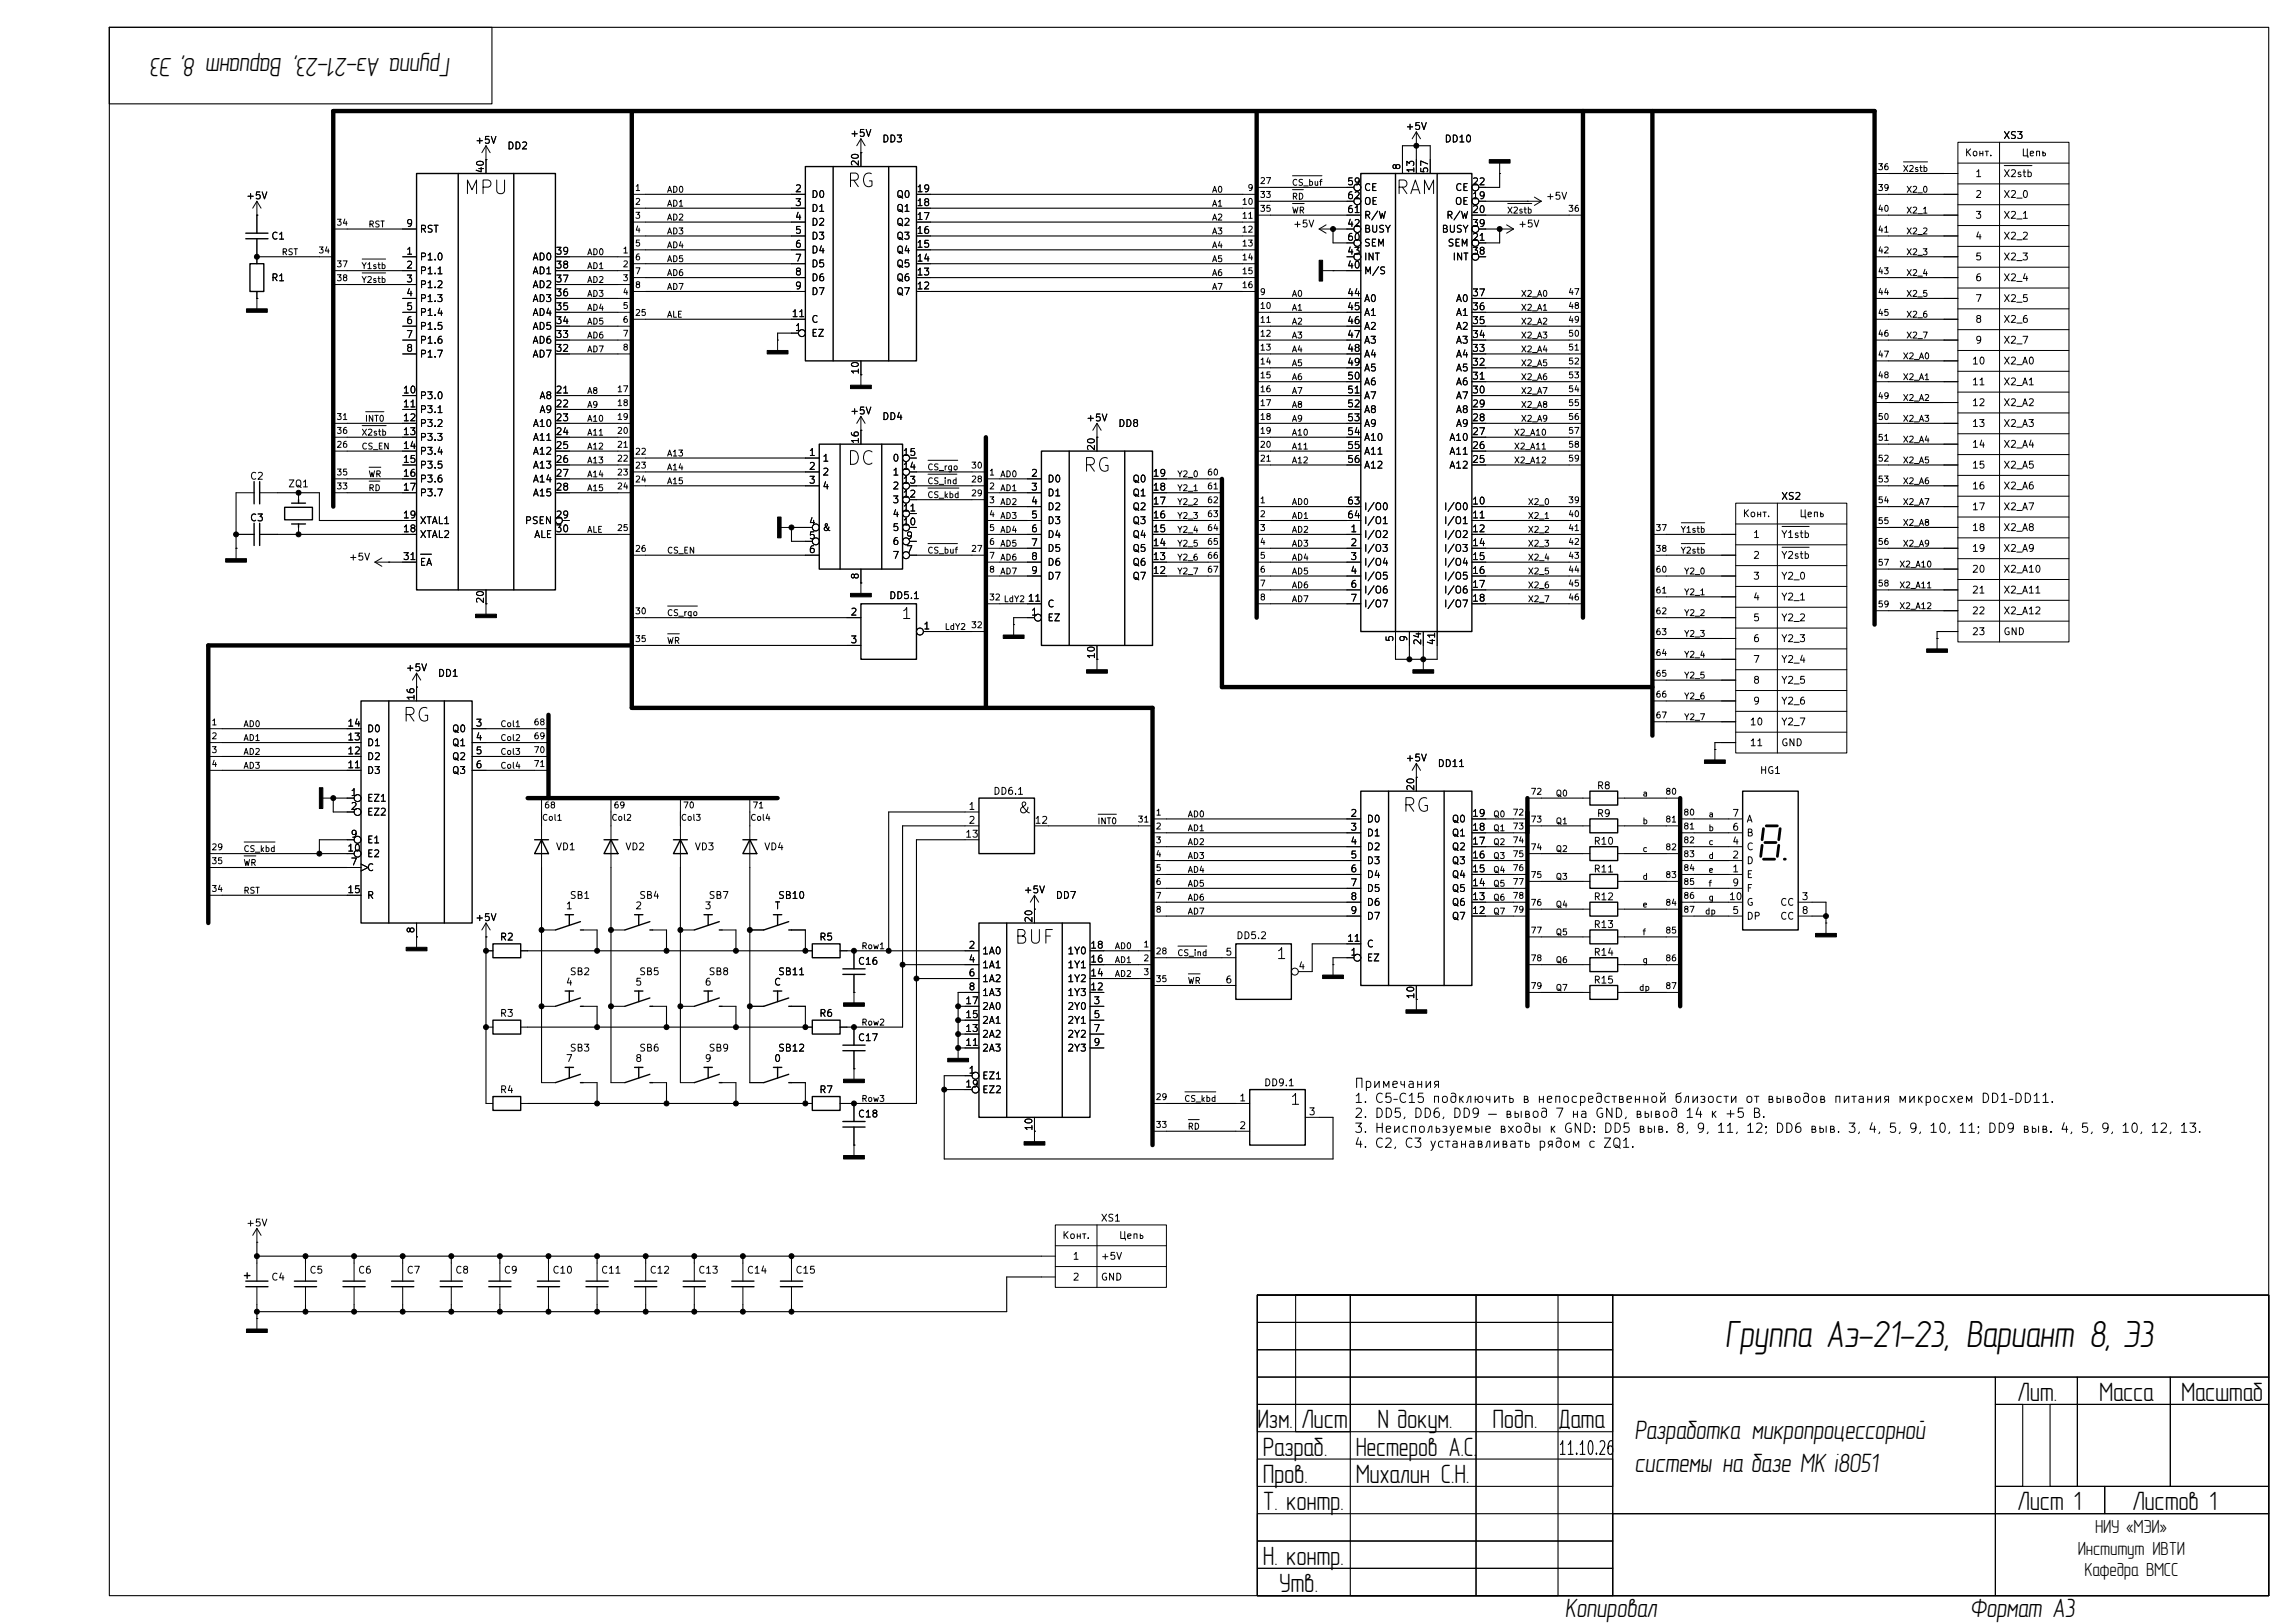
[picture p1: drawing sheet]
<svg xmlns="http://www.w3.org/2000/svg" width="420mm" height="297mm" viewBox="0 0 420 297" stroke-linecap="round" stroke-linejoin="round" font-family="sans-serif">
<defs><g id="words">
<text font-size="7" x="315.5" y="246.5">Группа Аэ-21-23, Вариант 8, Э3</text>
<g font-size="4.9">
<text x="82.5" y="10.6" transform="rotate(-180 82.5 10.6)">Группа Аэ-21-23, Вариант 8, Э3</text>
<text x="369" y="256.4">Лит.</text>
<text x="384" y="256.4">Масса</text>
<text x="399" y="256.4">Масштаб</text>
<text x="230" y="261.4">Изм.</text>
<text x="238" y="261.4">Лист</text>
<text x="252" y="261.4">N докум.</text>
<text x="273" y="261.4">Подп.</text>
<text x="285" y="261.4">Дата</text>
<text x="299" y="263.4">Разработка микропроцессорной</text>
<text x="231" y="266.4">Разраб.</text>
<text x="248" y="266.4">Нестеров А.С.</text>
<text x="299" y="269.4">системы на базе МК i8051</text>
<text x="231" y="271.4">Пров.</text>
<text x="248" y="271.4">Михалин С.Н.</text>
<text x="231" y="276.4">Т. контр.</text>
<text x="369" y="276.4">Лист 1</text>
<text x="390" y="276.4">Листов 1</text>
<text x="231" y="286.4">Н. контр.</text>
<text x="234" y="291.4">Утв.</text>
<text x="286.3" y="295.9">Копировал</text>
<text x="360.3" y="295.9">Формат А3</text>
</g>
<g font-size="3.5">
<text x="383.3" y="280.5">НИУ «МЭИ»</text>
<text x="380.1" y="284.5">Институт ИВТИ</text>
<text x="381.3" y="288.5">Кафедра ВМСС</text>
</g>
<g font-size="2.5">
<text x="154.7" y="34.9">RG</text>
<text x="84.7" y="36.2">MPU</text>
<text x="255.1" y="36.2">RAM</text>
<text x="154.7" y="85.7">DC</text>
<text x="197.9" y="87">RG</text>
<text x="73.4" y="132.7">RG</text>
<text x="256.3" y="149.2">RG</text>
<text x="185.3" y="173.4">BUF</text>
<text x="285" y="266.9">11.10.26</text>
</g>
<g font-size="2">
<text x="164.7" y="113.8">1</text>
<text x="186" y="149.3">&amp;</text>
<text x="233.3" y="176">1</text>
<text x="235.8" y="202.7">1</text>
</g>
<g font-size="1.7">
<text x="247.6" y="199.5">Примечания</text>
<text x="247.6" y="202.3">1. C5–C15 подключить в непосредственной близости от выводов питания микросхем DD1–DD11.</text>
<text x="247.6" y="205">2. DD5, DD6, DD9 — вывод 7 на GND, вывод 14 к +5 В.</text>
<text x="247.6" y="207.7">3. Неиспользуемые входы к GND: DD5 выв. 8, 9, 11, 12; DD6 выв. 3, 4, 5, 9, 10, 11; DD9 выв. 4, 5, 9, 10, 12, 13.</text>
<text x="247.6" y="210.5">4. C2, C3 устанавливать рядом с ZQ1.</text>
</g>
<g font-size="1.3">
<text x="86.8" y="26.6">+5V</text>
<text x="92.7" y="27.6">DD2</text>
<text x="155.4" y="25.3">+5V</text>
<text x="161.3" y="26.4">DD3</text>
<text x="257" y="24.1">+5V</text>
<text x="264.1" y="26.4">DD10</text>
<text x="359.3" y="28.9">Конт.</text>
<text x="366.4" y="25.7">XS3</text>
<text x="369.7" y="28.9">Цепь</text>
<text x="88.8" y="31.8" transform="rotate(-90 88.8 31.8)">40</text>
<text x="145.3" y="35.5">2</text>
<text x="157.4" y="30.5" transform="rotate(-90 157.4 30.5)">20</text>
<text x="167.6" y="35.5">19</text>
<text x="246.3" y="34.2">59</text>
<text x="249.4" y="35.3">CE</text>
<text x="256.5" y="31.2" transform="rotate(-90 256.5 31.2)">8</text>
<text x="259" y="31.8" transform="rotate(-90 259 31.8)">13</text>
<text x="261.5" y="31.8" transform="rotate(-90 261.5 31.8)">57</text>
<text x="266.1" y="35.3">CE</text>
<text x="269.2" y="34.2">22</text>
<text x="361.2" y="32.7">1</text>
<text x="366.4" y="32.7">X2stb</text>
<text x="44.9" y="36.8">+5V</text>
<text x="74.2" y="41.8">9</text>
<text x="145.3" y="38">3</text>
<text x="145.3" y="40.6">4</text>
<text x="148.3" y="36.5">D0</text>
<text x="148.3" y="39.1">D1</text>
<text x="148.3" y="41.6">D2</text>
<text x="163.9" y="41.6">Q2</text>
<text x="163.9" y="39.1">Q1</text>
<text x="163.9" y="36.5">Q0</text>
<text x="167.6" y="40.6">17</text>
<text x="167.6" y="38">18</text>
<text x="236.4" y="41.9">+5V</text>
<text x="246.3" y="41.8">42</text>
<text x="246.3" y="39.3">61</text>
<text x="246.3" y="36.7">62</text>
<text x="249.4" y="40.3">R/W</text>
<text x="249.4" y="37.8">OE</text>
<text x="264.5" y="40.3">R/W</text>
<text x="266" y="37.8">OE</text>
<text x="269.2" y="36.7">19</text>
<text x="269.2" y="39.3">20</text>
<text x="269.2" y="41.8">39</text>
<text x="277.6" y="41.9">+5V</text>
<text x="282.7" y="36.8">+5V</text>
<text x="361.2" y="36.5">2</text>
<text x="361.2" y="40.3">3</text>
<text x="366.4" y="36.5">X2_0</text>
<text x="366.4" y="40.3">X2_1</text>
<text x="49.5" y="44.1">C1</text>
<text x="74.2" y="46.9">1</text>
<text x="76.7" y="48">P1.0</text>
<text x="76.7" y="42.9">RST</text>
<text x="97.3" y="48">AD0</text>
<text x="101.5" y="46.9">39</text>
<text x="145.3" y="43.1">5</text>
<text x="145.3" y="45.6">6</text>
<text x="148.3" y="44.1">D3</text>
<text x="148.3" y="46.7">D4</text>
<text x="163.9" y="46.7">Q4</text>
<text x="163.9" y="44.1">Q3</text>
<text x="167.6" y="45.6">15</text>
<text x="167.6" y="43.1">16</text>
<text x="246.3" y="46.9">43</text>
<text x="246.3" y="44.4">60</text>
<text x="249.4" y="42.9">BUSY</text>
<text x="249.4" y="48">INT</text>
<text x="249.4" y="45.4">SEM</text>
<text x="263.6" y="42.9">BUSY</text>
<text x="264.7" y="45.4">SEM</text>
<text x="265.6" y="48">INT</text>
<text x="269.2" y="44.4">21</text>
<text x="269.2" y="46.9">38</text>
<text x="361.2" y="44.1">4</text>
<text x="361.2" y="48">5</text>
<text x="366.4" y="44.1">X2_2</text>
<text x="366.4" y="48">X2_3</text>
<text x="49.5" y="51.8">R1</text>
<text x="74.2" y="52">3</text>
<text x="74.2" y="49.4">2</text>
<text x="76.7" y="53">P1.2</text>
<text x="76.7" y="50.5">P1.1</text>
<text x="97.3" y="53">AD2</text>
<text x="97.3" y="50.5">AD1</text>
<text x="101.5" y="52">37</text>
<text x="101.5" y="49.4">38</text>
<text x="145.3" y="48.2">7</text>
<text x="145.3" y="50.7">8</text>
<text x="145.3" y="53.3">9</text>
<text x="148.3" y="49.2">D5</text>
<text x="148.3" y="51.8">D6</text>
<text x="163.9" y="51.8">Q6</text>
<text x="163.9" y="49.2">Q5</text>
<text x="167.6" y="53.3">12</text>
<text x="167.6" y="50.7">13</text>
<text x="167.6" y="48.2">14</text>
<text x="246.3" y="49.4">40</text>
<text x="249.4" y="50.5">M/S</text>
<text x="361.2" y="51.8">6</text>
<text x="366.4" y="51.8">X2_4</text>
<text x="74.2" y="54.5">4</text>
<text x="74.2" y="57.1">5</text>
<text x="74.2" y="59.6">6</text>
<text x="76.7" y="55.6">P1.3</text>
<text x="76.7" y="58.1">P1.4</text>
<text x="97.3" y="58.1">AD4</text>
<text x="97.3" y="55.6">AD3</text>
<text x="101.5" y="59.6">34</text>
<text x="101.5" y="57.1">35</text>
<text x="101.5" y="54.5">36</text>
<text x="144.7" y="58.3">11</text>
<text x="148.3" y="54.3">D7</text>
<text x="148.3" y="59.4">C</text>
<text x="163.9" y="54.3">Q7</text>
<text x="246.3" y="54.5">44</text>
<text x="246.3" y="57.1">45</text>
<text x="246.3" y="59.6">46</text>
<text x="249.4" y="55.6">A0</text>
<text x="249.4" y="58.1">A1</text>
<text x="266.2" y="58.1">A1</text>
<text x="266.2" y="55.6">A0</text>
<text x="269.2" y="59.6">35</text>
<text x="269.2" y="57.1">36</text>
<text x="269.2" y="54.5">37</text>
<text x="361.2" y="55.6">7</text>
<text x="361.2" y="59.4">8</text>
<text x="366.4" y="55.6">X2_5</text>
<text x="366.4" y="59.4">X2_6</text>
<text x="74.2" y="62.1">7</text>
<text x="74.2" y="64.7">8</text>
<text x="76.7" y="60.7">P1.5</text>
<text x="76.7" y="63.2">P1.6</text>
<text x="76.7" y="65.7">P1.7</text>
<text x="97.3" y="65.7">AD7</text>
<text x="97.3" y="63.2">AD6</text>
<text x="97.3" y="60.7">AD5</text>
<text x="101.5" y="64.7">32</text>
<text x="101.5" y="62.1">33</text>
<text x="145.3" y="60.9">1</text>
<text x="148.3" y="61.9">EZ</text>
<text x="246.3" y="62.1">47</text>
<text x="246.3" y="64.7">48</text>
<text x="249.4" y="60.7">A2</text>
<text x="249.4" y="63.2">A3</text>
<text x="249.4" y="65.7">A4</text>
<text x="266.2" y="65.7">A4</text>
<text x="266.2" y="63.2">A3</text>
<text x="266.2" y="60.7">A2</text>
<text x="269.2" y="64.7">33</text>
<text x="269.2" y="62.1">34</text>
<text x="361.2" y="63.2">9</text>
<text x="366.4" y="63.2">X2_7</text>
<text x="157.4" y="68.6" transform="rotate(-90 157.4 68.6)">10</text>
<text x="246.3" y="67.2">49</text>
<text x="246.3" y="69.8">50</text>
<text x="249.4" y="68.3">A5</text>
<text x="249.4" y="70.8">A6</text>
<text x="266.2" y="70.8">A6</text>
<text x="266.2" y="68.3">A5</text>
<text x="269.2" y="69.8">31</text>
<text x="269.2" y="67.2">32</text>
<text x="360.6" y="67">10</text>
<text x="360.6" y="70.8">11</text>
<text x="366.4" y="67">X2_A0</text>
<text x="366.4" y="70.8">X2_A1</text>
<text x="73.6" y="72.3">10</text>
<text x="73.6" y="74.8">11</text>
<text x="73.6" y="77.4">12</text>
<text x="76.7" y="73.4">P3.0</text>
<text x="76.7" y="75.9">P3.1</text>
<text x="98.6" y="73.4">A8</text>
<text x="98.6" y="75.9">A9</text>
<text x="101.5" y="72.3">21</text>
<text x="101.5" y="74.8">22</text>
<text x="101.5" y="77.4">23</text>
<text x="155.4" y="76.1">+5V</text>
<text x="161.3" y="77.2">DD4</text>
<text x="198.6" y="77.4">+5V</text>
<text x="246.3" y="72.3">51</text>
<text x="246.3" y="74.8">52</text>
<text x="246.3" y="77.4">53</text>
<text x="249.4" y="73.4">A7</text>
<text x="249.4" y="75.9">A8</text>
<text x="266.2" y="75.9">A8</text>
<text x="266.2" y="73.4">A7</text>
<text x="269.2" y="77.4">28</text>
<text x="269.2" y="74.8">29</text>
<text x="269.2" y="72.3">30</text>
<text x="360.6" y="74.6">12</text>
<text x="366.4" y="74.6">X2_A2</text>
<text x="73.6" y="79.9">13</text>
<text x="73.6" y="82.5">14</text>
<text x="76.7" y="78.4">P3.2</text>
<text x="76.7" y="81">P3.3</text>
<text x="76.7" y="83.5">P3.4</text>
<text x="97.4" y="78.4">A10</text>
<text x="97.4" y="81">A11</text>
<text x="97.4" y="83.5">A12</text>
<text x="101.5" y="79.9">24</text>
<text x="101.5" y="82.5">25</text>
<text x="147.9" y="83.7">1</text>
<text x="157.4" y="81.3" transform="rotate(-90 157.4 81.3)">16</text>
<text x="165" y="83.7">15</text>
<text x="200.6" y="82.6" transform="rotate(-90 200.6 82.6)">20</text>
<text x="204.5" y="78.4">DD8</text>
<text x="246.3" y="79.9">54</text>
<text x="246.3" y="82.5">55</text>
<text x="249.4" y="78.4">A9</text>
<text x="249.4" y="81">A10</text>
<text x="249.4" y="83.5">A11</text>
<text x="265" y="83.5">A11</text>
<text x="265" y="81">A10</text>
<text x="266.2" y="78.4">A9</text>
<text x="269.2" y="82.5">26</text>
<text x="269.2" y="79.9">27</text>
<text x="360.6" y="78.4">13</text>
<text x="360.6" y="82.2">14</text>
<text x="366.4" y="78.4">X2_A3</text>
<text x="366.4" y="82.2">X2_A4</text>
<text x="45.6" y="88.1">C2</text>
<text x="52.6" y="89.5">ZQ1</text>
<text x="73.6" y="85">15</text>
<text x="73.6" y="87.5">16</text>
<text x="76.7" y="86.1">P3.5</text>
<text x="76.7" y="88.6">P3.6</text>
<text x="97.4" y="86.1">A13</text>
<text x="97.4" y="88.6">A14</text>
<text x="101.5" y="85">26</text>
<text x="101.5" y="87.5">27</text>
<text x="147.9" y="86.3">2</text>
<text x="147.9" y="88.8">3</text>
<text x="150.3" y="84.8">1</text>
<text x="150.3" y="87.3">2</text>
<text x="150.3" y="89.9">4</text>
<text x="163.2" y="89.9">2</text>
<text x="163.2" y="87.3">1</text>
<text x="163.2" y="84.8">0</text>
<text x="165" y="88.8">13</text>
<text x="165" y="86.3">14</text>
<text x="188.5" y="87.5">2</text>
<text x="191.5" y="88.6">D0</text>
<text x="207" y="88.6">Q0</text>
<text x="210.8" y="87.5">19</text>
<text x="246.3" y="85">56</text>
<text x="249.4" y="86.1">A12</text>
<text x="265" y="86.1">A12</text>
<text x="269.2" y="85">25</text>
<text x="360.6" y="86.1">15</text>
<text x="360.6" y="89.9">16</text>
<text x="366.4" y="86.1">X2_A5</text>
<text x="366.4" y="89.9">X2_A6</text>
<text x="45.6" y="95.7">C3</text>
<text x="73.6" y="90.1">17</text>
<text x="73.6" y="95.2">19</text>
<text x="76.7" y="91.1">P3.7</text>
<text x="97.4" y="91.1">A15</text>
<text x="101.5" y="90.1">28</text>
<text x="101.5" y="95.2">29</text>
<text x="163.2" y="94.9">4</text>
<text x="163.2" y="92.4">3</text>
<text x="165" y="93.9">11</text>
<text x="165" y="91.4">12</text>
<text x="188.5" y="90.1">3</text>
<text x="188.5" y="92.6">4</text>
<text x="188.5" y="95.2">5</text>
<text x="191.5" y="91.1">D1</text>
<text x="191.5" y="93.7">D2</text>
<text x="207" y="93.7">Q2</text>
<text x="207" y="91.1">Q1</text>
<text x="210.8" y="95.2">16</text>
<text x="210.8" y="92.6">17</text>
<text x="210.8" y="90.1">18</text>
<text x="246.3" y="92.6">63</text>
<text x="246.3" y="95.2">64</text>
<text x="249.4" y="93.7">I/O0</text>
<text x="264" y="93.7">I/O0</text>
<text x="269.2" y="92.6">10</text>
<text x="269.2" y="95.2">11</text>
<text x="318.7" y="94.9">Конт.</text>
<text x="325.7" y="91.8">XS2</text>
<text x="329" y="94.9">Цепь</text>
<text x="360.6" y="93.7">17</text>
<text x="366.4" y="93.7">X2_A7</text>
<text x="73.6" y="97.7">18</text>
<text x="76.7" y="98.8">XTAL2</text>
<text x="76.7" y="96.2">XTAL1</text>
<text x="95.9" y="96.2">PSEN</text>
<text x="97.6" y="98.8">ALE</text>
<text x="101.5" y="97.7">30</text>
<text x="147.9" y="96.4">4</text>
<text x="147.9" y="99">5</text>
<text x="147.9" y="101.5">6</text>
<text x="150.3" y="97.5">&amp;</text>
<text x="163.2" y="100">6</text>
<text x="163.2" y="97.5">5</text>
<text x="165" y="96.4">10</text>
<text x="165.6" y="101.5">7</text>
<text x="165.6" y="99">9</text>
<text x="188.5" y="97.7">6</text>
<text x="188.5" y="100.2">7</text>
<text x="191.5" y="96.2">D3</text>
<text x="191.5" y="98.8">D4</text>
<text x="191.5" y="101.3">D5</text>
<text x="207" y="101.3">Q5</text>
<text x="207" y="98.8">Q4</text>
<text x="207" y="96.2">Q3</text>
<text x="210.8" y="100.2">14</text>
<text x="210.8" y="97.7">15</text>
<text x="246.9" y="97.7">1</text>
<text x="246.9" y="100.2">2</text>
<text x="249.4" y="98.8">I/O2</text>
<text x="249.4" y="101.3">I/O3</text>
<text x="249.4" y="96.2">I/O1</text>
<text x="264" y="96.2">I/O1</text>
<text x="264" y="98.8">I/O2</text>
<text x="264" y="101.3">I/O3</text>
<text x="269.2" y="97.7">12</text>
<text x="269.2" y="100.2">14</text>
<text x="320.6" y="98.8">1</text>
<text x="325.7" y="98.8">Y1stb</text>
<text x="360.6" y="97.5">18</text>
<text x="360.6" y="101.3">19</text>
<text x="366.4" y="97.5">X2_A8</text>
<text x="366.4" y="101.3">X2_A9</text>
<text x="63.7" y="102.9">+5V</text>
<text x="73.6" y="102.8">31</text>
<text x="76.7" y="103.8">EA</text>
<text x="157.4" y="106.1" transform="rotate(-90 157.4 106.1)">8</text>
<text x="163.2" y="102.6">7</text>
<text x="188.5" y="102.8">8</text>
<text x="188.5" y="105.3">9</text>
<text x="191.5" y="103.8">D6</text>
<text x="191.5" y="106.4">D7</text>
<text x="207" y="106.4">Q7</text>
<text x="207" y="103.8">Q6</text>
<text x="210.8" y="105.3">12</text>
<text x="210.8" y="102.8">13</text>
<text x="246.9" y="102.8">3</text>
<text x="246.9" y="105.3">4</text>
<text x="246.9" y="107.9">6</text>
<text x="249.4" y="103.8">I/O4</text>
<text x="249.4" y="106.4">I/O5</text>
<text x="264" y="103.8">I/O4</text>
<text x="264" y="106.4">I/O5</text>
<text x="269.2" y="102.8">15</text>
<text x="269.2" y="105.3">16</text>
<text x="269.2" y="107.9">17</text>
<text x="320.6" y="102.6">2</text>
<text x="320.6" y="106.4">3</text>
<text x="325.7" y="102.6">Y2stb</text>
<text x="325.7" y="106.4">Y2_0</text>
<text x="360.6" y="105.1">20</text>
<text x="366.4" y="105.1">X2_A10</text>
<text x="88.8" y="110.6" transform="rotate(-90 88.8 110.6)">20</text>
<text x="155.5" y="112.9">2</text>
<text x="162.5" y="109.9">DD5.1</text>
<text x="187.9" y="110.4">11</text>
<text x="188.5" y="112.9">1</text>
<text x="191.5" y="114">EZ</text>
<text x="191.5" y="111.5">C</text>
<text x="246.9" y="110.4">7</text>
<text x="249.4" y="108.9">I/O6</text>
<text x="249.4" y="111.5">I/O7</text>
<text x="264" y="108.9">I/O6</text>
<text x="264" y="111.5">I/O7</text>
<text x="269.2" y="110.4">18</text>
<text x="320.6" y="110.2">4</text>
<text x="320.6" y="114">5</text>
<text x="325.7" y="110.2">Y2_1</text>
<text x="325.7" y="114">Y2_2</text>
<text x="360.6" y="108.9">21</text>
<text x="360.6" y="112.7">22</text>
<text x="366.4" y="108.9">X2_A11</text>
<text x="366.4" y="112.7">X2_A12</text>
<text x="155.5" y="118">3</text>
<text x="168.8" y="115.5">1</text>
<text x="255.2" y="117.6" transform="rotate(-90 255.2 117.6)">5</text>
<text x="257.7" y="117.6" transform="rotate(-90 257.7 117.6)">9</text>
<text x="260.3" y="118.2" transform="rotate(-90 260.3 118.2)">24</text>
<text x="262.8" y="118.2" transform="rotate(-90 262.8 118.2)">41</text>
<text x="320.6" y="117.8">6</text>
<text x="325.7" y="117.8">Y2_3</text>
<text x="360.6" y="116.5">23</text>
<text x="366.4" y="116.5">GND</text>
<text x="74.1" y="123.1">+5V</text>
<text x="80" y="124.2">DD1</text>
<text x="200.6" y="120.7" transform="rotate(-90 200.6 120.7)">10</text>
<text x="320.6" y="121.6">7</text>
<text x="320.6" y="125.4">8</text>
<text x="325.7" y="121.6">Y2_4</text>
<text x="325.7" y="125.4">Y2_5</text>
<text x="76.1" y="128.3" transform="rotate(-90 76.1 128.3)">16</text>
<text x="320.6" y="129.2">9</text>
<text x="325.7" y="129.2">Y2_6</text>
<text x="63.4" y="135.8">13</text>
<text x="63.4" y="133.3">14</text>
<text x="67" y="136.9">D1</text>
<text x="67" y="134.3">D0</text>
<text x="82.6" y="134.3">Q0</text>
<text x="82.6" y="136.9">Q1</text>
<text x="86.9" y="133.3">3</text>
<text x="86.9" y="135.8">4</text>
<text x="320" y="133">10</text>
<text x="320" y="136.9">11</text>
<text x="325.7" y="133">Y2_7</text>
<text x="325.7" y="136.9">GND</text>
<text x="63.4" y="140.9">11</text>
<text x="63.4" y="138.3">12</text>
<text x="67" y="141.9">D3</text>
<text x="67" y="139.4">D2</text>
<text x="82.6" y="139.4">Q2</text>
<text x="82.6" y="141.9">Q3</text>
<text x="86.9" y="138.3">5</text>
<text x="86.9" y="140.9">6</text>
<text x="257" y="139.6">+5V</text>
<text x="262.9" y="140.7">DD11</text>
<text x="321.8" y="141.9">HG1</text>
<text x="64" y="146">1</text>
<text x="64" y="148.5">2</text>
<text x="67" y="147">EZ1</text>
<text x="67" y="149.6">EZ2</text>
<text x="177.1" y="148.5">1</text>
<text x="181.6" y="145.7">DD6.1</text>
<text x="246.9" y="149.8">2</text>
<text x="259" y="144.8" transform="rotate(-90 259 144.8)">20</text>
<text x="269.2" y="149.8">19</text>
<text x="292" y="149.8">R9</text>
<text x="292" y="144.7">R8</text>
<text x="316.8" y="149.8">7</text>
<text x="64" y="153.6">9</text>
<text x="67" y="154.6">E1</text>
<text x="101.6" y="155.9">VD1</text>
<text x="114.3" y="155.9">VD2</text>
<text x="127" y="155.9">VD3</text>
<text x="139.7" y="155.9">VD4</text>
<text x="176.5" y="153.6">13</text>
<text x="177.1" y="151">2</text>
<text x="189.2" y="151">12</text>
<text x="246.9" y="152.3">3</text>
<text x="246.9" y="154.9">4</text>
<text x="249.9" y="150.8">D0</text>
<text x="249.9" y="153.4">D1</text>
<text x="249.9" y="155.9">D2</text>
<text x="265.5" y="155.9">Q2</text>
<text x="265.5" y="153.4">Q1</text>
<text x="265.5" y="150.8">Q0</text>
<text x="269.2" y="154.9">17</text>
<text x="269.2" y="152.3">18</text>
<text x="291.4" y="154.9">R10</text>
<text x="316.8" y="154.9">4</text>
<text x="316.8" y="152.3">6</text>
<text x="319.4" y="155.9">C</text>
<text x="319.4" y="153.4">B</text>
<text x="319.4" y="150.8">A</text>
<text x="63.4" y="156.1">10</text>
<text x="64" y="158.7">7</text>
<text x="67" y="159.7">C</text>
<text x="67" y="157.2">E2</text>
<text x="246.9" y="157.4">5</text>
<text x="246.9" y="159.9">6</text>
<text x="249.9" y="158.4">D3</text>
<text x="249.9" y="161">D4</text>
<text x="265.5" y="161">Q4</text>
<text x="265.5" y="158.4">Q3</text>
<text x="269.2" y="159.9">15</text>
<text x="269.2" y="157.4">16</text>
<text x="291.4" y="160">R11</text>
<text x="316.8" y="159.9">1</text>
<text x="316.8" y="157.4">2</text>
<text x="319.4" y="161">E</text>
<text x="319.4" y="158.4">D</text>
<text x="63.4" y="163.7">15</text>
<text x="67" y="164.8">R</text>
<text x="103.4" y="166.7">1</text>
<text x="104.1" y="164.8">SB1</text>
<text x="116.1" y="166.7">2</text>
<text x="116.8" y="164.8">SB4</text>
<text x="128.8" y="166.7">3</text>
<text x="129.5" y="164.8">SB7</text>
<text x="141.6" y="166.7">Т</text>
<text x="142.2" y="164.8">SB10</text>
<text x="187.2" y="163.8">+5V</text>
<text x="193" y="164.8">DD7</text>
<text x="246.9" y="162.5">7</text>
<text x="246.9" y="165">8</text>
<text x="246.9" y="167.6">9</text>
<text x="249.9" y="163.5">D5</text>
<text x="249.9" y="166.1">D6</text>
<text x="265.5" y="166.1">Q6</text>
<text x="265.5" y="163.5">Q5</text>
<text x="269.2" y="167.6">12</text>
<text x="269.2" y="165">13</text>
<text x="269.2" y="162.5">14</text>
<text x="291.4" y="165">R12</text>
<text x="316.2" y="165">10</text>
<text x="316.8" y="167.6">5</text>
<text x="316.8" y="162.5">9</text>
<text x="319.4" y="163.5">F</text>
<text x="319.4" y="166.1">G</text>
<text x="325.5" y="166.1">CC</text>
<text x="329.5" y="165">3</text>
<text x="329.5" y="167.6">8</text>
<text x="76.1" y="170.9" transform="rotate(-90 76.1 170.9)">8</text>
<text x="86.8" y="168.9">+5V</text>
<text x="91.3" y="172.4">R2</text>
<text x="149.8" y="172.4">R5</text>
<text x="177.1" y="173.9">2</text>
<text x="189.1" y="169" transform="rotate(-90 189.1 169)">20</text>
<text x="199.3" y="173.9">18</text>
<text x="226" y="172.2">DD5.2</text>
<text x="246.3" y="172.6">11</text>
<text x="249.9" y="168.6">D7</text>
<text x="249.9" y="173.7">C</text>
<text x="265.5" y="168.6">Q7</text>
<text x="291.4" y="170.1">R13</text>
<text x="319.4" y="168.6">DP</text>
<text x="325.5" y="168.6">CC</text>
<text x="104.1" y="178.8">SB2</text>
<text x="116.8" y="178.8">SB5</text>
<text x="129.5" y="178.8">SB8</text>
<text x="142.2" y="178.8">SB11</text>
<text x="156.8" y="176.9">C16</text>
<text x="177.1" y="176.4">4</text>
<text x="177.1" y="179">6</text>
<text x="179.6" y="175">1A0</text>
<text x="179.6" y="177.5">1A1</text>
<text x="195.1" y="177.5">1Y1</text>
<text x="195.1" y="175">1Y0</text>
<text x="199.3" y="179">14</text>
<text x="199.3" y="176.4">16</text>
<text x="224.1" y="175.2">5</text>
<text x="237.4" y="177.7">4</text>
<text x="246.9" y="175.2">1</text>
<text x="249.9" y="176.2">EZ</text>
<text x="291.4" y="175.2">R14</text>
<text x="103.4" y="180.7">4</text>
<text x="116.1" y="180.7">5</text>
<text x="128.8" y="180.7">6</text>
<text x="141.5" y="180.7">С</text>
<text x="176.5" y="184.1">17</text>
<text x="177.1" y="181.5">8</text>
<text x="179.6" y="180">1A2</text>
<text x="179.6" y="182.6">1A3</text>
<text x="179.6" y="185.1">2A0</text>
<text x="195.1" y="185.1">2Y0</text>
<text x="195.1" y="182.6">1Y3</text>
<text x="195.1" y="180">1Y2</text>
<text x="199.3" y="181.5">12</text>
<text x="199.9" y="184.1">3</text>
<text x="224.1" y="180.3">6</text>
<text x="259" y="182.9" transform="rotate(-90 259 182.9)">10</text>
<text x="291.4" y="180.3">R15</text>
<text x="91.3" y="186.4">R3</text>
<text x="149.8" y="186.4">R6</text>
<text x="156.8" y="190.8">C17</text>
<text x="176.5" y="191.7">11</text>
<text x="176.5" y="189.1">13</text>
<text x="176.5" y="186.6">15</text>
<text x="179.6" y="190.2">2A2</text>
<text x="179.6" y="187.7">2A1</text>
<text x="195.1" y="187.7">2Y1</text>
<text x="195.1" y="190.2">2Y2</text>
<text x="199.9" y="186.6">5</text>
<text x="199.9" y="189.1">7</text>
<text x="199.9" y="191.7">9</text>
<text x="103.4" y="194.6">7</text>
<text x="104.1" y="192.7">SB3</text>
<text x="116.1" y="194.6">8</text>
<text x="116.8" y="192.7">SB6</text>
<text x="128.8" y="194.6">9</text>
<text x="129.5" y="192.7">SB9</text>
<text x="141.5" y="194.6">0</text>
<text x="142.2" y="192.7">SB12</text>
<text x="177.1" y="196.8">1</text>
<text x="179.6" y="197.8">EZ1</text>
<text x="179.6" y="192.7">2A3</text>
<text x="195.1" y="192.7">2Y3</text>
<text x="91.3" y="200.4">R4</text>
<text x="149.8" y="200.4">R7</text>
<text x="176.5" y="199.3">19</text>
<text x="179.6" y="200.4">EZ2</text>
<text x="226.6" y="201.8">1</text>
<text x="231.1" y="199.1">DD9.1</text>
<text x="156.8" y="204.8">C18</text>
<text x="189.1" y="207.1" transform="rotate(-90 189.1 207.1)">10</text>
<text x="226.6" y="206.9">2</text>
<text x="239.3" y="204.4">3</text>
<text x="44.9" y="224.7">+5V</text>
<text x="194.2" y="227">Конт.</text>
<text x="201.3" y="223.8">XS1</text>
<text x="204.6" y="227">Цепь</text>
<text x="56.5" y="233.4">C5</text>
<text x="65.4" y="233.4">C6</text>
<text x="74.3" y="233.4">C7</text>
<text x="83.2" y="233.4">C8</text>
<text x="92.1" y="233.4">C9</text>
<text x="100.9" y="233.4">C10</text>
<text x="109.8" y="233.4">C11</text>
<text x="118.7" y="233.4">C12</text>
<text x="127.6" y="233.4">C13</text>
<text x="136.5" y="233.4">C14</text>
<text x="145.4" y="233.4">C15</text>
<text x="196.1" y="230.8">1</text>
<text x="201.3" y="230.8">+5V</text>
<text x="49.5" y="234.6">C4</text>
<text x="196.1" y="234.6">2</text>
<text x="201.3" y="234.6">GND</text>
</g>
<g font-size="1.1">
<text x="116.1" y="35.2">1</text>
<text x="121.9" y="35.5">AD0</text>
<text x="221.6" y="35.5">A0</text>
<text x="228.1" y="35.2">9</text>
<text x="230.4" y="33.9">27</text>
<text x="236.2" y="34.3">CS_buf</text>
<text x="343.4" y="31.4">36</text>
<text x="343.4" y="35.2">39</text>
<text x="348" y="31.7">X2stb</text>
<text x="348.6" y="35.5">X2_0</text>
<text x="61.5" y="41.6">34</text>
<text x="67.3" y="41.9">RST</text>
<text x="116.1" y="37.7">2</text>
<text x="116.1" y="40.3">3</text>
<text x="121.9" y="40.6">AD2</text>
<text x="121.9" y="38.1">AD1</text>
<text x="221.6" y="38.1">A1</text>
<text x="221.6" y="40.6">A2</text>
<text x="227.1" y="40.3">11</text>
<text x="227.1" y="37.7">10</text>
<text x="230.4" y="36.5">33</text>
<text x="230.4" y="39">35</text>
<text x="236.2" y="36.8">RD</text>
<text x="236.2" y="39.3">WR</text>
<text x="275.6" y="39.3">X2stb</text>
<text x="286.8" y="39">36</text>
<text x="343.4" y="39">40</text>
<text x="348.6" y="39.3">X2_1</text>
<text x="51.4" y="47">RST</text>
<text x="58.2" y="46.6">34</text>
<text x="107.3" y="47">AD0</text>
<text x="113.8" y="46.6">1</text>
<text x="116.1" y="42.8">4</text>
<text x="116.1" y="45.4">5</text>
<text x="116.1" y="47.9">6</text>
<text x="121.9" y="43.1">AD3</text>
<text x="121.9" y="45.7">AD4</text>
<text x="221.6" y="45.7">A4</text>
<text x="221.6" y="43.1">A3</text>
<text x="227.1" y="47.9">14</text>
<text x="227.1" y="42.8">12</text>
<text x="227.1" y="45.4">13</text>
<text x="343.4" y="42.8">41</text>
<text x="343.4" y="46.6">42</text>
<text x="348.6" y="43.1">X2_2</text>
<text x="348.6" y="47">X2_3</text>
<text x="61.5" y="49.2">37</text>
<text x="61.5" y="51.7">38</text>
<text x="66" y="49.5">Y1stb</text>
<text x="66" y="52">Y2stb</text>
<text x="107.3" y="52">AD2</text>
<text x="107.3" y="49.5">AD1</text>
<text x="113.8" y="51.7">3</text>
<text x="113.8" y="49.2">2</text>
<text x="116.1" y="53">8</text>
<text x="116.1" y="50.4">7</text>
<text x="121.9" y="48.2">AD5</text>
<text x="121.9" y="50.8">AD6</text>
<text x="121.9" y="53.3">AD7</text>
<text x="221.6" y="48.2">A5</text>
<text x="221.6" y="53.3">A7</text>
<text x="221.6" y="50.8">A6</text>
<text x="227.1" y="53">16</text>
<text x="227.1" y="50.4">15</text>
<text x="343.4" y="50.4">43</text>
<text x="348.6" y="50.8">X2_4</text>
<text x="107.3" y="59.7">AD5</text>
<text x="107.3" y="54.6">AD3</text>
<text x="107.3" y="57.1">AD4</text>
<text x="113.8" y="56.8">5</text>
<text x="113.8" y="54.3">4</text>
<text x="113.8" y="59.3">6</text>
<text x="116.1" y="58.1">25</text>
<text x="121.9" y="58.4">ALE</text>
<text x="230.4" y="59.3">11</text>
<text x="230.4" y="56.8">10</text>
<text x="230.4" y="54.3">9</text>
<text x="236.2" y="59.7">A2</text>
<text x="236.2" y="57.1">A1</text>
<text x="236.2" y="54.6">A0</text>
<text x="278.1" y="59.7">X2_A2</text>
<text x="278.1" y="57.1">X2_A1</text>
<text x="278.1" y="54.6">X2_A0</text>
<text x="286.8" y="59.3">49</text>
<text x="286.8" y="54.3">47</text>
<text x="286.8" y="56.8">48</text>
<text x="343.4" y="54.3">44</text>
<text x="343.4" y="58.1">45</text>
<text x="348.6" y="58.4">X2_6</text>
<text x="348.6" y="54.6">X2_5</text>
<text x="107.3" y="64.7">AD7</text>
<text x="107.3" y="62.2">AD6</text>
<text x="113.8" y="64.4">8</text>
<text x="113.8" y="61.9">7</text>
<text x="230.4" y="61.9">12</text>
<text x="230.4" y="64.4">13</text>
<text x="236.2" y="64.7">A4</text>
<text x="236.2" y="62.2">A3</text>
<text x="278.1" y="64.7">X2_A4</text>
<text x="278.1" y="62.2">X2_A3</text>
<text x="286.8" y="64.4">51</text>
<text x="286.8" y="61.9">50</text>
<text x="343.4" y="61.9">46</text>
<text x="343.4" y="65.7">47</text>
<text x="348.6" y="62.2">X2_7</text>
<text x="230.4" y="67">14</text>
<text x="230.4" y="69.5">15</text>
<text x="236.2" y="69.8">A6</text>
<text x="236.2" y="67.3">A5</text>
<text x="278.1" y="67.3">X2_A5</text>
<text x="278.1" y="69.8">X2_A6</text>
<text x="286.8" y="69.5">53</text>
<text x="286.8" y="67">52</text>
<text x="343.4" y="69.5">48</text>
<text x="348" y="69.8">X2_A1</text>
<text x="348" y="66">X2_A0</text>
<text x="61.5" y="77.1">31</text>
<text x="66.7" y="77.4">INT0</text>
<text x="107.3" y="72.4">A8</text>
<text x="107.3" y="74.9">A9</text>
<text x="107.3" y="77.4">A10</text>
<text x="112.8" y="72">17</text>
<text x="112.8" y="74.6">18</text>
<text x="112.8" y="77.1">19</text>
<text x="230.4" y="72">16</text>
<text x="230.4" y="74.6">17</text>
<text x="230.4" y="77.1">18</text>
<text x="236.2" y="74.9">A8</text>
<text x="236.2" y="77.4">A9</text>
<text x="236.2" y="72.4">A7</text>
<text x="278.1" y="72.4">X2_A7</text>
<text x="278.1" y="74.9">X2_A8</text>
<text x="278.1" y="77.4">X2_A9</text>
<text x="286.8" y="77.1">56</text>
<text x="286.8" y="74.6">55</text>
<text x="286.8" y="72">54</text>
<text x="343.4" y="77.1">50</text>
<text x="343.4" y="73.3">49</text>
<text x="348" y="77.4">X2_A3</text>
<text x="348" y="73.6">X2_A2</text>
<text x="61.5" y="82.2">26</text>
<text x="61.5" y="79.7">36</text>
<text x="66" y="82.5">CS_EN</text>
<text x="66" y="80">X2stb</text>
<text x="107.3" y="80">A11</text>
<text x="107.3" y="82.5">A12</text>
<text x="112.8" y="82.2">21</text>
<text x="112.8" y="79.7">20</text>
<text x="116.1" y="83.5">22</text>
<text x="121.9" y="83.8">A13</text>
<text x="230.4" y="79.7">19</text>
<text x="230.4" y="82.2">20</text>
<text x="236.2" y="82.5">A11</text>
<text x="236.2" y="80">A10</text>
<text x="276.9" y="80">X2_A10</text>
<text x="276.9" y="82.5">X2_A11</text>
<text x="286.8" y="79.7">57</text>
<text x="286.8" y="82.2">58</text>
<text x="343.4" y="80.9">51</text>
<text x="348" y="81.2">X2_A4</text>
<text x="61.5" y="89.8">33</text>
<text x="61.5" y="87.3">35</text>
<text x="67.3" y="87.6">WR</text>
<text x="107.3" y="85.1">A13</text>
<text x="107.3" y="87.6">A14</text>
<text x="112.8" y="84.7">22</text>
<text x="112.8" y="89.8">24</text>
<text x="112.8" y="87.3">23</text>
<text x="116.1" y="86">23</text>
<text x="116.1" y="88.5">24</text>
<text x="121.9" y="86.3">A14</text>
<text x="121.9" y="88.9">A15</text>
<text x="169.5" y="86.3">CS_rgo</text>
<text x="169.5" y="88.9">CS_ind</text>
<text x="177.5" y="88.5">28</text>
<text x="177.5" y="86">30</text>
<text x="180.8" y="89.8">2</text>
<text x="180.8" y="87.3">1</text>
<text x="182.9" y="87.6">AD0</text>
<text x="215.3" y="87.6">Y2_0</text>
<text x="220.7" y="89.8">61</text>
<text x="220.7" y="87.3">60</text>
<text x="230.4" y="84.7">21</text>
<text x="236.2" y="85.1">A12</text>
<text x="276.9" y="85.1">X2_A12</text>
<text x="286.8" y="84.7">59</text>
<text x="343.4" y="88.5">53</text>
<text x="343.4" y="84.7">52</text>
<text x="348" y="85.1">X2_A5</text>
<text x="348" y="88.9">X2_A6</text>
<text x="67.3" y="90.1">RD</text>
<text x="107.3" y="90.1">A15</text>
<text x="169.5" y="91.4">CS_kbd</text>
<text x="177.5" y="91.1">29</text>
<text x="180.8" y="94.9">4</text>
<text x="180.8" y="92.4">3</text>
<text x="182.9" y="90.1">AD1</text>
<text x="182.9" y="92.7">AD2</text>
<text x="182.9" y="95.2">AD3</text>
<text x="215.3" y="95.2">Y2_3</text>
<text x="215.3" y="92.7">Y2_2</text>
<text x="215.3" y="90.1">Y2_1</text>
<text x="220.7" y="94.9">63</text>
<text x="220.7" y="92.4">62</text>
<text x="230.4" y="92.4">1</text>
<text x="230.4" y="94.9">2</text>
<text x="236.2" y="92.7">AD0</text>
<text x="236.2" y="95.2">AD1</text>
<text x="279.4" y="92.7">X2_0</text>
<text x="279.4" y="95.2">X2_1</text>
<text x="286.8" y="92.4">39</text>
<text x="286.8" y="94.9">40</text>
<text x="343.4" y="92.4">54</text>
<text x="348" y="92.7">X2_A7</text>
<text x="107.3" y="97.8">ALE</text>
<text x="112.8" y="97.4">25</text>
<text x="116.1" y="101.2">26</text>
<text x="121.9" y="101.6">CS_EN</text>
<text x="169.5" y="101.6">CS_buf</text>
<text x="177.5" y="101.2">27</text>
<text x="180.8" y="97.4">5</text>
<text x="180.8" y="100">6</text>
<text x="182.9" y="97.8">AD4</text>
<text x="182.9" y="100.3">AD5</text>
<text x="215.3" y="97.8">Y2_4</text>
<text x="215.3" y="100.3">Y2_5</text>
<text x="220.7" y="100">65</text>
<text x="220.7" y="97.4">64</text>
<text x="230.4" y="97.4">3</text>
<text x="230.4" y="100">4</text>
<text x="236.2" y="97.8">AD2</text>
<text x="236.2" y="100.3">AD3</text>
<text x="279.4" y="97.8">X2_2</text>
<text x="279.4" y="100.3">X2_3</text>
<text x="286.8" y="100">42</text>
<text x="286.8" y="97.4">41</text>
<text x="302.8" y="97.4">37</text>
<text x="302.8" y="101.2">38</text>
<text x="307.3" y="101.6">Y2stb</text>
<text x="307.3" y="97.8">Y1stb</text>
<text x="343.4" y="100">56</text>
<text x="343.4" y="96.2">55</text>
<text x="348" y="100.3">X2_A9</text>
<text x="348" y="96.5">X2_A8</text>
<text x="180.8" y="105.1">8</text>
<text x="180.8" y="102.5">7</text>
<text x="182.9" y="102.8">AD6</text>
<text x="182.9" y="105.4">AD7</text>
<text x="215.3" y="105.4">Y2_7</text>
<text x="215.3" y="102.8">Y2_6</text>
<text x="220.7" y="102.5">66</text>
<text x="220.7" y="105.1">67</text>
<text x="230.4" y="102.5">5</text>
<text x="230.4" y="105.1">6</text>
<text x="230.4" y="107.6">7</text>
<text x="236.2" y="102.8">AD4</text>
<text x="236.2" y="105.4">AD5</text>
<text x="236.2" y="107.9">AD6</text>
<text x="279.4" y="107.9">X2_6</text>
<text x="279.4" y="105.4">X2_5</text>
<text x="279.4" y="102.8">X2_4</text>
<text x="286.8" y="102.5">43</text>
<text x="286.8" y="105.1">44</text>
<text x="286.8" y="107.6">45</text>
<text x="302.8" y="105.1">60</text>
<text x="308" y="105.4">Y2_0</text>
<text x="343.4" y="103.8">57</text>
<text x="343.4" y="107.6">58</text>
<text x="347.3" y="107.9">X2_A11</text>
<text x="347.3" y="104.1">X2_A10</text>
<text x="116.1" y="112.7">30</text>
<text x="121.9" y="113">CS_rgo</text>
<text x="180.8" y="110.1">32</text>
<text x="183.5" y="110.5">LdY2</text>
<text x="230.4" y="110.1">8</text>
<text x="236.2" y="110.5">AD7</text>
<text x="279.4" y="110.5">X2_7</text>
<text x="286.8" y="110.1">46</text>
<text x="302.8" y="112.7">62</text>
<text x="302.8" y="108.9">61</text>
<text x="308" y="113">Y2_2</text>
<text x="308" y="109.2">Y2_1</text>
<text x="343.4" y="111.4">59</text>
<text x="347.3" y="111.7">X2_A12</text>
<text x="116.1" y="117.7">35</text>
<text x="121.9" y="118.1">WR</text>
<text x="172.7" y="115.5">LdY2</text>
<text x="177.5" y="115.2">32</text>
<text x="302.8" y="116.5">63</text>
<text x="308" y="116.8">Y2_3</text>
<text x="302.8" y="124.1">65</text>
<text x="302.8" y="120.3">64</text>
<text x="308" y="120.6">Y2_4</text>
<text x="308" y="124.4">Y2_5</text>
<text x="302.8" y="127.9">66</text>
<text x="302.8" y="131.7">67</text>
<text x="308" y="128.2">Y2_6</text>
<text x="38.6" y="135.5">2</text>
<text x="38.6" y="133">1</text>
<text x="44.4" y="135.9">AD1</text>
<text x="44.4" y="133.3">AD0</text>
<text x="91.4" y="133.3">Col1</text>
<text x="91.4" y="135.9">Col2</text>
<text x="97.5" y="135.5">69</text>
<text x="97.5" y="133">68</text>
<text x="308" y="132">Y2_7</text>
<text x="38.6" y="140.6">4</text>
<text x="38.6" y="138.1">3</text>
<text x="44.4" y="140.9">AD3</text>
<text x="44.4" y="138.4">AD2</text>
<text x="91.4" y="140.9">Col4</text>
<text x="91.4" y="138.4">Col3</text>
<text x="97.5" y="140.6">71</text>
<text x="97.5" y="138.1">70</text>
<text x="99.5" y="148.2">68</text>
<text x="112.2" y="148.2">69</text>
<text x="124.9" y="148.2">70</text>
<text x="137.6" y="148.2">71</text>
<text x="211.3" y="149.5">1</text>
<text x="217.2" y="149.8">AD0</text>
<text x="273" y="149.8">Q0</text>
<text x="276.6" y="149.5">72</text>
<text x="279.9" y="145.7">72</text>
<text x="284.5" y="146">Q0</text>
<text x="300.3" y="146">a</text>
<text x="304.5" y="145.7">80</text>
<text x="307.8" y="149.5">80</text>
<text x="312.4" y="149.8">a</text>
<text x="38.6" y="155.9">29</text>
<text x="99.1" y="150.5">Col1</text>
<text x="111.8" y="150.5">Col2</text>
<text x="124.5" y="150.5">Col3</text>
<text x="137.2" y="150.5">Col4</text>
<text x="200.7" y="151.1">INT0</text>
<text x="208" y="150.8">31</text>
<text x="211.3" y="152">2</text>
<text x="211.3" y="154.6">3</text>
<text x="217.2" y="154.9">AD2</text>
<text x="217.2" y="152.4">AD1</text>
<text x="273" y="152.4">Q1</text>
<text x="273" y="154.9">Q2</text>
<text x="276.6" y="152">73</text>
<text x="276.6" y="154.6">74</text>
<text x="279.9" y="155.9">74</text>
<text x="279.9" y="150.8">73</text>
<text x="284.5" y="151.1">Q1</text>
<text x="300.3" y="151.1">b</text>
<text x="304.5" y="150.8">81</text>
<text x="304.5" y="155.9">82</text>
<text x="307.8" y="152">81</text>
<text x="307.8" y="154.6">82</text>
<text x="312.4" y="154.9">c</text>
<text x="312.4" y="152.4">b</text>
<text x="38.6" y="158.4">35</text>
<text x="44.4" y="156.2">CS_kbd</text>
<text x="44.4" y="158.7">WR</text>
<text x="211.3" y="159.7">5</text>
<text x="211.3" y="157.1">4</text>
<text x="217.2" y="157.4">AD3</text>
<text x="217.2" y="160">AD4</text>
<text x="273" y="157.4">Q3</text>
<text x="273" y="160">Q4</text>
<text x="276.6" y="157.1">75</text>
<text x="276.6" y="159.7">76</text>
<text x="279.9" y="160.9">75</text>
<text x="284.5" y="161.3">Q3</text>
<text x="284.5" y="156.2">Q2</text>
<text x="300.3" y="161.3">d</text>
<text x="300.3" y="156.2">c</text>
<text x="304.5" y="160.9">83</text>
<text x="307.8" y="157.1">83</text>
<text x="307.8" y="159.7">84</text>
<text x="312.4" y="160">e</text>
<text x="312.4" y="157.4">d</text>
<text x="38.6" y="163.5">34</text>
<text x="44.4" y="163.8">RST</text>
<text x="211.3" y="162.2">6</text>
<text x="211.3" y="164.7">7</text>
<text x="211.3" y="167.3">8</text>
<text x="217.2" y="167.6">AD7</text>
<text x="217.2" y="165.1">AD6</text>
<text x="217.2" y="162.5">AD5</text>
<text x="273" y="167.6">Q7</text>
<text x="273" y="162.5">Q5</text>
<text x="273" y="165.1">Q6</text>
<text x="276.6" y="167.3">79</text>
<text x="276.6" y="162.2">77</text>
<text x="276.6" y="164.7">78</text>
<text x="279.9" y="166">76</text>
<text x="284.5" y="166.3">Q4</text>
<text x="300.3" y="166.3">e</text>
<text x="304.5" y="166">84</text>
<text x="307.8" y="164.7">86</text>
<text x="307.8" y="162.2">85</text>
<text x="307.8" y="167.3">87</text>
<text x="311.8" y="167.6">dp</text>
<text x="312.4" y="162.5">f</text>
<text x="312.4" y="165.1">g</text>
<text x="157.5" y="174">Row1</text>
<text x="203.8" y="174">AD0</text>
<text x="209.1" y="173.6">1</text>
<text x="279.9" y="171.1">77</text>
<text x="284.5" y="171.4">Q5</text>
<text x="300.3" y="171.4">f</text>
<text x="304.5" y="171.1">85</text>
<text x="203.8" y="179">AD2</text>
<text x="203.8" y="176.5">AD1</text>
<text x="209.1" y="176.2">2</text>
<text x="209.1" y="178.7">3</text>
<text x="211.3" y="180">35</text>
<text x="211.3" y="174.9">28</text>
<text x="215.3" y="175.2">CS_ind</text>
<text x="279.9" y="176.2">78</text>
<text x="284.5" y="176.5">Q6</text>
<text x="300.3" y="176.5">g</text>
<text x="304.5" y="176.2">86</text>
<text x="217.2" y="180.3">WR</text>
<text x="279.9" y="181.3">79</text>
<text x="284.5" y="181.6">Q7</text>
<text x="299.7" y="181.6">dp</text>
<text x="304.5" y="181.3">87</text>
<text x="157.5" y="187.9">Row2</text>
<text x="157.5" y="201.9">Row3</text>
<text x="211.3" y="201.6">29</text>
<text x="216.5" y="201.9">CS_kbd</text>
<text x="211.3" y="206.7">33</text>
<text x="217.2" y="207">RD</text>
</g>
</g></defs>
<g fill="none" stroke="#000" stroke-width=".2">
<path d="M20 5h70v14h-70zM20 5h395v287h-395zM118.1 35.6h26.7M118.1 38.1h26.7M170.2 35.6h57.1M170.2 38.1h57.1M232.4 34.3h14M232.4 36.8h14M232.4 39.4h14M256.5 29.2v-2.5h5.1v2.5M259.1 26.7v2.5M271.8 36.8h7.6"/>
<path d="M271.8 39.4h15.2M274.3 31.8v2.5h-2.5M345.4 35.6h10.2M345.4 39.4h10.2M345.4 31.8h10.2M47 47h11.4M63.5 52.1h10.2M63.5 49.5h10.2M63.5 41.9h10.2M104.1 59.7h8.9M104.1 57.2h8.9M104.1 52.1h8.9"/>
<path d="M104.1 49.5h8.9M104.1 47h8.9M104.1 54.6h8.9M118.1 40.6h26.7M118.1 43.2h26.7M118.1 45.7h26.7M118.1 53.3h26.7M118.1 50.8h26.7M118.1 48.3h26.7M118.1 58.4h26.7M170.2 40.6h57.1M170.2 43.2h57.1"/>
<path d="M170.2 45.7h57.1M170.2 53.3h57.1M170.2 50.8h57.1M170.2 48.3h57.1M232.4 59.7h14M232.4 57.2h14M232.4 54.6h14M243.8 49.5h2.6M246.4 41.9h-2.6v2.6h2.6M271.8 59.7h15.2M271.8 57.2h15.2M271.8 54.6h15.2"/>
<path d="M271.8 41.9h2.5v2.6h-2.5M345.4 43.2h10.2M345.4 50.8h10.2M345.4 58.4h10.2M345.4 47h10.2M345.4 54.6h10.2M63.5 77.5h10.2M104.1 77.5h8.9M104.1 74.9h8.9M104.1 72.4h8.9M104.1 64.8h8.9M104.1 62.2h8.9"/>
<path d="M144.8 61h-2.6v1.2M232.4 77.5h14M232.4 74.9h14M232.4 72.4h14M232.4 64.8h14M232.4 62.2h14M232.4 67.3h14M232.4 69.9h14M271.8 77.5h15.2M271.8 74.9h15.2M271.8 72.4h15.2M271.8 64.8h15.2"/>
<path d="M271.8 62.2h15.2M271.8 67.3h15.2M271.8 69.9h15.2M345.4 77.5h10.2M345.4 62.2h10.2M345.4 69.9h10.2M345.4 73.7h10.2M345.4 66h10.2M43.2 90.2v10.1M50.8 90.2h7.6v5.1h15.3M50.8 97.8h22.9M63.5 90.2h10.2"/>
<path d="M63.5 87.6h10.2M63.5 82.6h10.2M63.5 80h10.2M104.1 90.2h8.9M104.1 97.8h8.9M104.1 87.6h8.9M104.1 82.6h8.9M104.1 80h8.9M104.1 85.1h8.9M118.1 88.9h29.2M118.1 86.4h29.2M118.1 83.8h29.2"/>
<path d="M147.3 96.5h-2.5v2.6h2.5M167.6 88.9h10.2M167.6 86.4h10.2M167.6 91.4h10.2M182.9 90.2h5.1M182.9 92.7h5.1M182.9 97.8h5.1M182.9 87.6h5.1M182.9 95.3h5.1M213.4 90.2h7.6M213.4 92.7h7.6M213.4 97.8h7.6"/>
<path d="M213.4 87.6h7.6M213.4 95.3h7.6M232.4 92.7h14M232.4 97.8h14M232.4 95.3h14M232.4 82.6h14M232.4 80h14M232.4 85.1h14M271.8 92.7h15.2M271.8 97.8h15.2M271.8 95.3h15.2M271.8 82.6h15.2"/>
<path d="M271.8 80h15.2M271.8 85.1h15.2M304.8 97.8h10.2M345.4 92.7h10.2M345.4 96.5h10.2M345.4 88.9h10.2M345.4 85.1h10.2M345.4 81.3h10.2M71.1 102.9h2.6M118.1 101.6h29.2M118.1 113h36.8M118.1 118.1h36.8"/>
<path d="M167.6 101.6h10.2M171.4 115.6h6.4M182.9 102.9h5.1M182.9 105.4h5.1M182.9 100.3h5.1M182.9 110.5h5.1M188 113h-2.6v1.3M213.4 102.9h7.6M213.4 105.4h7.6M213.4 100.3h7.6M232.4 102.9h14M232.4 105.4h14"/>
<path d="M232.4 100.3h14M232.4 110.5h14M232.4 108h14M255.3 118.1v2.6h7.6v-2.6M257.8 118.1v2.6M260.3 118.1v2.6M271.8 102.9h15.2M271.8 105.4h15.2M271.8 100.3h15.2M271.8 110.5h15.2M271.8 108h15.2M304.8 101.6h10.2"/>
<path d="M304.8 105.4h10.2M304.8 113h10.2M304.8 109.2h10.2M304.8 116.8h10.2M345.4 100.3h10.2M345.4 108h10.2M345.4 104.1h10.2M345.4 111.8h10.2M355.6 115.6h-1.3v1.2M40.6 135.9h22.9M40.6 133.4h22.9M40.6 138.4h22.9"/>
<path d="M88.9 135.9h8.9M88.9 133.4h8.9M88.9 138.4h8.9M304.8 120.7h10.2M304.8 132.1h10.2M304.8 128.3h10.2M304.8 124.5h10.2M315 135.9h-1.3v1.3M40.6 156.2h22.9M40.6 158.8h22.9M40.6 141h22.9M63.5 146.1h-2.5v2.5h2.5"/>
<path d="M63.5 153.7h-5.1v2.5M88.9 141h8.9M99.1 148.6v2.5M99.1 158.8v39.3M111.8 148.6v2.5M111.8 158.8v39.3M124.5 148.6v2.5M124.5 158.8v39.3M137.2 148.6v2.5M137.2 158.8v39.3M176.5 151.1h-11.4v36.9h-10.2M176.5 153.7h-8.9v48.2h-12.7"/>
<path d="M176.5 148.6h-13.9v25.4M191.8 151.1h16.5M213.4 154.9h33M213.4 152.4h33M213.4 149.9h33M213.4 157.5h33M271.8 154.9h5.1M271.8 152.4h5.1M271.8 149.9h5.1M271.8 157.5h5.1M281.9 146.1h7.7M281.9 151.1h7.7"/>
<path d="M281.9 156.2h7.7M297.2 146.1h7.6M297.2 151.1h7.6M297.2 156.2h7.6M309.9 154.9h6.3M309.9 152.4h6.3M309.9 149.9h6.3M309.9 157.5h6.3M40.6 163.8h22.9M88.9 171.5v30.4M109.2 170.2v3.8M121.9 170.2v3.8"/>
<path d="M134.6 170.2v3.8M147.3 170.2v3.8h-50.8M154.9 174h21.6M165.1 176.5h11.4M167.6 179.1h8.9M201.9 176.5h6.4M201.9 179.1h6.4M201.9 174h6.4M213.4 165.1h33M213.4 175.3h10.1M213.4 167.6h33M213.4 160h33"/>
<path d="M213.4 162.6h33M246.4 175.3h-2.6v1.2M246.4 172.7h-6.4v5.1M271.8 165.1h5.1M271.8 167.6h5.1M271.8 160h5.1M271.8 162.6h5.1M281.9 176.5h7.7M281.9 171.5h7.7M281.9 161.3h7.7M281.9 166.4h7.7M297.2 176.5h7.6"/>
<path d="M297.2 171.5h7.6M297.2 161.3h7.6M297.2 166.4h7.6M309.9 165.1h6.3M309.9 167.6h6.3M309.9 160h6.3M309.9 162.6h6.3M331.5 165.1h2.5v3.8M331.5 167.6h2.5M109.2 184.2v3.8M109.2 198.1v3.8M121.9 184.2v3.8"/>
<path d="M121.9 198.1v3.8M134.6 184.2v3.8M134.6 198.1v3.8M147.3 198.1v3.8h-50.8M147.3 184.2v3.8h-50.8M172.7 199.4h3.8M175.3 186.7h1.2M175.3 189.2h1.2M175.3 184.2h1.2M176.5 181.6h-1.2v10.2h1.2M176.5 196.9h-3.8v15.2h71.1v-7.6h-2.5M213.4 180.3h10.1"/>
<path d="M281.9 181.6h7.7M297.2 181.6h7.6M213.4 201.9h12.7M213.4 207h12.7M47 227.3v3.8M47 238.8v2.5M47 229.9h143.5M55.9 229.9v1.2M55.9 238.8v1.2M64.8 229.9v1.2M64.8 238.8v1.2M73.7 229.9v1.2"/>
<path d="M73.7 238.8v1.2M82.5 229.9v1.2M82.5 238.8v1.2M91.4 229.9v1.2M91.4 238.8v1.2M100.3 229.9v1.2M100.3 238.8v1.2M109.2 229.9v1.2M109.2 238.8v1.2M118.1 229.9v1.2M118.1 238.8v1.2M127 229.9v1.2"/>
<path d="M127 238.8v1.2M135.9 229.9v1.2M135.9 238.8v1.2M144.8 229.9v1.2M144.8 238.8v1.2M190.5 233.7h-6.4v6.3h-137.1M230 237h185v55h-185zM230 237h65v55h-65zM230 237h65v5h-65zM237 237h10v25h-10zM247 237h23v55h-23zM247 237h-10h10"/>
<path d="M270 237h15v55h-15zM295 237h120v15h-120zM230 242h65v5h-65zM230 247h65v5h-65zM230 252h65v5h-65zM230 257h65v5h-65zM295 252h70v25h-70zM365 252h15v5h-15zM365 257h5v15h-5zM375 257h5v15h-5zM380 252h17v5h-17zM380 257h17v15h-17z"/>
<path d="M397 252h18v5h-18zM397 257h18v15h-18zM230 277h65v5h-65zM230 267h65v5h-65zM295 277h70v15h-70zM365 277h50v15h-50zM365 272h20v5h-20zM385 272h30v5h-30zM230 287h65v5h-65zM230 282h65v5h-65z"/>
</g>
<g fill="none" stroke="#000" stroke-width=".25">
<path d="M76.2 31.8h25.4v76.2h-25.4zM83.8 31.8v76.2M94 31.8v76.2M147.3 30.5h20.3v35.5h-20.3zM152.4 30.5v35.5M162.6 30.5v35.5M248.9 31.8h20.3v83.8h-20.3zM255.3 31.8v83.8M262.9 31.8v83.8M45 42.7h4M45 43.7h4M45.7 48.3h2.6v5h-2.6z"/>
<path d="M46.5 88.1v4.1M46.5 95.8v4M47.5 88.1v4.1M47.5 95.8v4M52.1 92.8h5v2.3h-5zM53.3 95.9h2.6M53.3 92.1h2.6M54.6 91.4v.7M54.6 95.9v.6M149.9 81.3h15.2v22.8h-15.2zM153.7 81.3v22.8M161.3 81.3v22.8"/>
<path d="M190.5 82.6h20.3v35.5h-20.3zM195.6 82.6v35.5M205.7 82.6v35.5M157.5 110.5h10.1v10.2h-10.1zM66 128.3h20.4v40.6h-20.4zM71.1 128.3v40.6M81.3 128.3v40.6M97.8 153.7h2.5M99.1 153.7l1.2 2.5h-2.5zM110.5 153.7h2.5M111.8 153.7l1.2 2.5h-2.5zM123.2 153.7h2.5"/>
<path d="M124.5 153.7l1.2 2.5h-2.5zM135.9 153.7h2.5M137.2 153.7l1.2 2.5h-2.5zM179.1 146.1h10.1v10.1h-10.1zM248.9 144.8h20.3v35.5h-20.3zM254 144.8v35.5M264.2 144.8v35.5M290.8 149.9h5.1v2.5h-5.1zM290.8 154.9h5.1v2.6h-5.1zM290.8 144.8h5.1v2.5h-5.1zM318.8 144.8h10.1v25.4h-10.1zM90.2 172.7h5v2.6h-5z"/>
<path d="M103.4 167.4h1.5M104.1 167.4v1.9M106.2 170.2h.5M106.2 168.7l-4.6 1.5M116.1 167.4h1.5M116.8 167.4v1.9M118.9 170.2h.5M118.9 168.7l-4.6 1.5M128.8 167.4h1.5M129.5 167.4v1.9M131.6 170.2h.5M131.6 168.7l-4.6 1.5"/>
<path d="M141.5 167.4h1.5M142.2 167.4v1.9M144.3 168.7l-4.6 1.5M144.3 170.2h.5M148.6 172.7h5.1v2.6h-5.1zM154.2 177.3h4M154.2 178.3h4M179.1 168.9h20.3v35.6h-20.3zM184.1 168.9v35.6M194.3 168.9v35.6M226.1 172.7h10.1v10.2h-10.1zM290.8 170.2h5.1v2.5h-5.1z"/>
<path d="M290.8 175.3h5.1v2.5h-5.1zM290.8 165.1h5.1v2.5h-5.1zM290.8 160h5.1v2.6h-5.1zM90.2 186.7h5v2.5h-5zM103.4 181.4h1.5M103.4 195.3h1.5M104.1 181.4v1.9M104.1 195.3v2M106.2 184.2h.5M106.2 182.6l-4.6 1.6M106.2 196.6l-4.6 1.5M106.2 198.1h.5"/>
<path d="M116.1 181.4h1.5M116.1 195.3h1.5M116.8 181.4v1.9M116.8 195.3v2M118.9 184.2h.5M118.9 198.1h.5M118.9 196.6l-4.6 1.5M118.9 182.6l-4.6 1.6M128.8 181.4h1.5M128.8 195.3h1.5M129.5 181.4v1.9M129.5 195.3v2"/>
<path d="M131.6 184.2h.5M131.6 198.1h.5M131.6 196.6l-4.6 1.5M131.6 182.6l-4.6 1.6M141.5 181.4h1.5M141.5 195.3h1.5M142.2 181.4v1.9M142.2 195.3v2M144.3 182.6l-4.6 1.6M144.3 184.2h.5M144.3 198.1h.5M144.3 196.6l-4.6 1.5"/>
<path d="M148.6 186.7h5.1v2.5h-5.1zM154.2 191.3h4M154.2 192.3h4M228.6 199.4h10.2v10.2h-10.2zM290.8 180.3h5.1v2.6h-5.1zM90.2 200.7h5v2.5h-5zM148.6 200.7h5.1v2.5h-5.1zM154.2 205.2h4M154.2 206.2h4M44.7 233.4h1M45 234.4h4M45 235.5h4"/>
<path d="M45.2 232.9v1M53.8 234.4h4.1M53.8 235.5h4.1M62.7 234.4h4.1M62.7 235.5h4.1M71.6 234.4h4.1M71.6 235.5h4.1M80.5 234.4h4.1M80.5 235.5h4.1M89.4 234.4h4.1M89.4 235.5h4.1M98.3 234.4h4.1"/>
<path d="M98.3 235.5h4.1M107.2 234.4h4.1M107.2 235.5h4.1M116.1 234.4h4M116.1 235.5h4M125 234.4h4M125 235.5h4M133.9 234.4h4M133.9 235.5h4M142.7 234.4h4.1M142.7 235.5h4.1"/>
</g>
<g fill="none" stroke="#000" stroke-width=".18">
<path d="M47 39.4h.1M47 36.8v5.9M47 36.8l-.8 1.3M47 36.8l.8 1.3M88.9 29.2h.1M88.9 26.7v5.1M88.9 26.7l-.8 1.2M88.9 26.7l.8 1.2M115.6 35.6h2.5M115.6 38.1h2.5M144.8 35.6h2.5M144.8 38.1h2.5"/>
<path d="M157.5 27.9h.1M157.5 25.4v5.1M157.5 25.4l-.8 1.3M157.5 25.4l.7 1.3M167.6 35.6h2.6M167.6 38.1h2.6M227.3 35.6h2.6M227.3 38.1h2.6M229.9 39.4h2.5M229.9 36.8h2.5M229.9 34.3h2.5M236.4 34.7h2"/>
<path d="M236.4 37.2h2.2M236.4 32.2h5.4M246.4 39.4h2.5M246.4 36.8h1.2M246.4 34.3h1.2M256.5 29.2v2.6M259.1 26.7h.1M259.1 24.1v2.6M259.1 29.2v2.6M259.1 24.1l-.8 1.3M259.1 24.1l.7 1.3M261.6 29.2v2.6"/>
<path d="M269.2 39.4h2.6M270.5 36.8h1.3M270.5 34.3h1.3M274.3 31.8h.1M274.3 29.8v2M275.8 37.2h4.4M279.4 36.8h.1M279.4 36.8h2.5M280.7 36.1l1.2 .7M281.9 36.8l-1.2 .8M287 39.4h2.6M342.9 31.8h2.5"/>
<path d="M342.9 35.6h2.5M342.9 39.4h2.5M348.2 29.6h4.4M355.6 31.8h2.5M355.6 35.6h2.5M355.6 39.4h2.5M358.1 26h20.4v91.5h-20.4zM358.1 29.8h20.4M358.1 33.7h20.4M358.1 37.5h20.4M365.8 26v91.5M366.6 30.3h5.1"/>
<path d="M47 54.6h.1M47 43.7v4.6M47 53.3v3.2M58.4 47h2.6M61 49.5h2.5M61 41.9h2.5M61 52.1h2.5M66.3 47.4h4.2M66.3 49.9h4.2M73.7 47h2.5M73.7 54.6h2.5M73.7 49.5h2.5"/>
<path d="M73.7 41.9h2.5M73.7 59.7h2.5M73.7 57.2h2.5M73.7 52.1h2.5M101.6 47h2.5M101.6 54.6h2.5M101.6 49.5h2.5M101.6 59.7h2.5M101.6 57.2h2.5M101.6 52.1h2.5M113 47h2.6M113 54.6h2.6"/>
<path d="M113 49.5h2.6M113 59.7h2.6M113 57.2h2.6M113 52.1h2.6M115.6 43.2h2.5M115.6 50.8h2.5M115.6 58.4h2.5M115.6 40.6h2.5M115.6 45.7h2.5M115.6 48.3h2.5M115.6 53.3h2.5M144.8 43.2h2.5"/>
<path d="M144.8 50.8h2.5M144.8 58.4h2.5M144.8 40.6h2.5M144.8 45.7h2.5M144.8 48.3h2.5M144.8 53.3h2.5M167.6 43.2h2.6M167.6 50.8h2.6M167.6 40.6h2.6M167.6 45.7h2.6M167.6 48.3h2.6M167.6 53.3h2.6"/>
<path d="M227.3 43.2h2.6M227.3 50.8h2.6M227.3 40.6h2.6M227.3 45.7h2.6M227.3 48.3h2.6M227.3 53.3h2.6M229.9 54.6h2.5M229.9 59.7h2.5M229.9 57.2h2.5M241.3 41.9l1.3 .8M241.3 41.9h2.5M241.9 49.5h1.9"/>
<path d="M242.6 41.1l-1.3 .8M243.8 49.5h.1M243.8 41.9h.1M246.4 47h1.2M246.4 54.6h2.5M246.4 49.5h2.5M246.4 41.9h1.2M246.4 44.5h1.2M246.4 59.7h2.5M246.4 57.2h2.5M269.2 54.6h2.6M269.2 59.7h2.6"/>
<path d="M269.2 57.2h2.6M270.5 47h1.3M270.5 41.9h1.3M270.5 44.5h1.3M274.3 41.9h.1M274.3 41.9h2.6M275.6 41.1l1.3 .8M276.9 41.9l-1.3 .8M287 54.6h2.6M287 59.7h2.6M287 57.2h2.6M342.9 43.2h2.5"/>
<path d="M342.9 47h2.5M342.9 50.8h2.5M342.9 54.6h2.5M342.9 58.4h2.5M355.6 43.2h2.5M355.6 47h2.5M355.6 50.8h2.5M355.6 54.6h2.5M355.6 58.4h2.5M358.1 41.3h20.4M358.1 45.1h20.4M358.1 48.9h20.4"/>
<path d="M358.1 52.7h20.4M358.1 56.5h20.4M61 77.5h2.5M66.3 77.9h4.3M66.9 75.3h3.3M73.7 62.2h2.5M73.7 77.5h2.5M73.7 74.9h2.5M73.7 72.4h2.5M73.7 64.8h2.5M101.6 62.2h2.5M101.6 77.5h2.5"/>
<path d="M101.6 74.9h2.5M101.6 72.4h2.5M101.6 64.8h2.5M113 62.2h2.6M113 77.5h2.6M113 74.9h2.6M113 72.4h2.6M113 64.8h2.6M142.2 62.2h.1M142.2 62.2v1.9M144.8 61h1.2M157.5 78.7h.1"/>
<path d="M157.5 68.6h.1M157.5 76.2l-.8 1.3M157.5 76.2l.7 1.3M157.5 66v4.5M157.5 76.2v5.1M200.7 77.5l-.8 1.2M200.7 77.5l.7 1.2M200.7 77.5v5.1M229.9 62.2h2.5M229.9 69.9h2.5M229.9 77.5h2.5M229.9 74.9h2.5"/>
<path d="M229.9 72.4h2.5M229.9 67.3h2.5M229.9 64.8h2.5M246.4 62.2h2.5M246.4 69.9h2.5M246.4 77.5h2.5M246.4 74.9h2.5M246.4 72.4h2.5M246.4 67.3h2.5M246.4 64.8h2.5M269.2 62.2h2.6M269.2 69.9h2.6"/>
<path d="M269.2 77.5h2.6M269.2 74.9h2.6M269.2 72.4h2.6M269.2 67.3h2.6M269.2 64.8h2.6M287 62.2h2.6M287 69.9h2.6M287 77.5h2.6M287 74.9h2.6M287 72.4h2.6M287 67.3h2.6M287 64.8h2.6"/>
<path d="M342.9 62.2h2.5M342.9 66h2.5M342.9 69.9h2.5M342.9 73.7h2.5M342.9 77.5h2.5M355.6 62.2h2.5M355.6 66h2.5M355.6 69.9h2.5M355.6 73.7h2.5M355.6 77.5h2.5M358.1 60.3h20.4M358.1 64.1h20.4"/>
<path d="M358.1 67.9h20.4M358.1 71.8h20.4M358.1 75.6h20.4M358.1 79.4h20.4M43.2 90.2h3.3M43.2 97.8h3.3M47.5 90.2h3.3M47.5 97.8h3.3M54.6 90.2v1.2M54.6 96.5v1.3M61 90.2h2.5M61 87.6h2.5"/>
<path d="M61 82.6h2.5M61 80h2.5M67.5 85.5h2.2M67.5 88h2M73.7 90.2h2.5M73.7 97.8h2.5M73.7 85.1h2.5M73.7 87.6h2.5M73.7 95.3h2.5M73.7 82.6h2.5M73.7 80h2.5M101.6 90.2h2.5"/>
<path d="M101.6 97.8h2.5M101.6 85.1h2.5M101.6 87.6h2.5M101.6 82.6h2.5M101.6 80h2.5M102.9 95.3h1.2M113 90.2h2.6M113 97.8h2.6M113 85.1h2.6M113 87.6h2.6M113 82.6h2.6M113 80h2.6"/>
<path d="M115.6 83.8h2.5M115.6 86.4h2.5M115.6 88.9h2.5M142.9 96.5h1.9M144.8 96.5h.1M147.3 96.5h1.3M147.3 83.8h2.6M147.3 86.4h2.6M147.3 88.9h2.6M147.3 99.1h1.3M166.4 96.5h1.2M166.4 83.8h1.2"/>
<path d="M166.4 86.4h1.2M166.4 88.9h1.2M166.4 99.1h1.2M166.4 94h1.2M166.4 91.4h1.2M169.8 99.5h5.3M169.8 84.2h5.4M169.8 89.3h5.6M169.8 86.8h5.2M177.8 86.4h2.5M177.8 88.9h2.5M177.8 91.4h2.5"/>
<path d="M180.3 90.2h2.6M180.3 97.8h2.6M180.3 92.7h2.6M180.3 87.6h2.6M180.3 95.3h2.6M188 90.2h2.5M188 97.8h2.5M188 92.7h2.5M188 87.6h2.5M188 95.3h2.5M200.7 80h.1M210.8 90.2h2.6"/>
<path d="M210.8 97.8h2.6M210.8 92.7h2.6M210.8 87.6h2.6M210.8 95.3h2.6M221 90.2h2.5M221 97.8h2.5M221 92.7h2.5M221 87.6h2.5M221 95.3h2.5M229.9 97.8h2.5M229.9 85.1h2.5M229.9 92.7h2.5"/>
<path d="M229.9 95.3h2.5M229.9 82.6h2.5M229.9 80h2.5M246.4 97.8h2.5M246.4 85.1h2.5M246.4 92.7h2.5M246.4 95.3h2.5M246.4 82.6h2.5M246.4 80h2.5M269.2 97.8h2.6M269.2 85.1h2.6M269.2 92.7h2.6"/>
<path d="M269.2 95.3h2.6M269.2 82.6h2.6M269.2 80h2.6M287 97.8h2.6M287 85.1h2.6M287 92.7h2.6M287 95.3h2.6M287 82.6h2.6M287 80h2.6M302.3 97.8h2.5M307.6 99.5h4.2M307.6 95.7h4.2"/>
<path d="M315 97.8h2.5M317.5 92.1h20.3v45.7h-20.3zM317.5 95.9h20.3M317.5 99.7h20.3M325.1 92.1v45.7M326 96.3h4.9M342.9 96.5h2.5M342.9 88.9h2.5M342.9 81.3h2.5M342.9 85.1h2.5M342.9 92.7h2.5M355.6 96.5h2.5"/>
<path d="M355.6 88.9h2.5M355.6 81.3h2.5M355.6 85.1h2.5M355.6 92.7h2.5M358.1 83.2h20.4M358.1 87h20.4M358.1 90.8h20.4M358.1 94.6h20.4M358.1 98.4h20.4M43.2 100.3h.1M43.2 100.3v1.9M68.6 102.9l1.2 .7"/>
<path d="M68.6 102.9h2.5M69.8 102.1l-1.2 .8M71.1 102.9h.1M73.7 102.9h2.5M76.9 101.4h2M88.9 110.5h.1M88.9 108v4.4M115.6 113h2.5M115.6 118.1h2.5M115.6 101.6h2.5M122.1 110.9h5.5M122.1 116h2.2"/>
<path d="M147.3 101.6h2.6M154.9 113h2.6M154.9 118.1h2.6M157.5 106.7h.1M157.5 104.1v4.5M166.4 101.6h1.2M168.9 115.6h2.5M177.8 115.6h2.5M177.8 101.6h2.5M180.3 102.9h2.6M180.3 100.3h2.6M180.3 105.4h2.6"/>
<path d="M180.3 110.5h2.6M185.4 114.3h.1M185.4 114.3v1.9M188 102.9h2.5M188 113h1.2M188 100.3h2.5M188 105.4h2.5M188 110.5h2.5M200.7 118.1v4.5M210.8 102.9h2.6M210.8 100.3h2.6M210.8 105.4h2.6"/>
<path d="M221 102.9h2.5M221 100.3h2.5M221 105.4h2.5M229.9 102.9h2.5M229.9 100.3h2.5M229.9 108h2.5M229.9 105.4h2.5M229.9 110.5h2.5M246.4 102.9h2.5M246.4 100.3h2.5M246.4 108h2.5M246.4 105.4h2.5"/>
<path d="M246.4 110.5h2.5M255.3 115.6v2.5M257.8 115.6v2.5M260.3 115.6v2.5M262.9 115.6v2.5M269.2 102.9h2.6M269.2 100.3h2.6M269.2 108h2.6M269.2 105.4h2.6M269.2 110.5h2.6M287 102.9h2.6M287 100.3h2.6"/>
<path d="M287 108h2.6M287 105.4h2.6M287 110.5h2.6M302.3 113h2.5M302.3 101.6h2.5M302.3 105.4h2.5M302.3 109.2h2.5M302.3 116.8h2.5M315 113h2.5M315 101.6h2.5M315 105.4h2.5M315 109.2h2.5"/>
<path d="M315 116.8h2.5M317.5 103.5h20.3M317.5 107.3h20.3M317.5 111.1h20.3M317.5 114.9h20.3M317.5 118.7h20.3M326 100.2h4.9M342.9 100.3h2.5M342.9 104.1h2.5M342.9 108h2.5M342.9 111.8h2.5M354.3 116.8h.1"/>
<path d="M354.3 116.8v1.9M355.6 115.6h2.5M355.6 100.3h2.5M355.6 104.1h2.5M355.6 108h2.5M355.6 111.8h2.5M358.1 102.2h20.4M358.1 106h20.4M358.1 109.9h20.4M358.1 113.7h20.4M38.1 133.4h2.5M38.1 135.9h2.5"/>
<path d="M38.1 138.4h2.5M63.5 133.4h2.5M63.5 135.9h2.5M63.5 138.4h2.5M76.2 125.7h.1M76.2 123.2v5.1M76.2 123.2l-.8 1.3M76.2 123.2l.8 1.3M86.4 133.4h2.5M86.4 135.9h2.5M86.4 138.4h2.5M97.8 133.4h2.5"/>
<path d="M97.8 135.9h2.5M97.8 138.4h2.5M200.7 120.7h.1M259.1 139.7v5.1M259.1 139.7l-.8 1.3M259.1 139.7l.7 1.3M260.3 120.7h.1M260.3 120.7v1.9M302.3 120.7h2.5M302.3 124.5h2.5M302.3 128.3h2.5M302.3 132.1h2.5"/>
<path d="M313.7 137.2h.1M313.7 137.2v1.9M315 135.9h2.5M315 120.7h2.5M315 124.5h2.5M315 128.3h2.5M315 132.1h2.5M317.5 122.6h20.3M317.5 126.4h20.3M317.5 130.2h20.3M317.5 134h20.3M38.1 141h2.5"/>
<path d="M38.1 158.8h2.5M38.1 156.2h2.5M44.7 154.1h5.6M44.7 156.6h2.1M59.1 146.1h1.9M61 146.1h.1M63.5 146.1h1.3M63.5 148.6h1.3M63.5 141h2.5M63.5 158.8h2.5M63.5 153.7h1.3M63.5 156.2h1.3"/>
<path d="M66 158.1l1.3 .7-1.3 .6M86.4 141h2.5M97.8 141h2.5M99.1 146.1v2.5M99.1 151.1v7.7M111.8 146.1v2.5M111.8 151.1v7.7M124.5 146.1v2.5M124.5 151.1v7.7M137.2 146.1v2.5M137.2 151.1v7.7M176.5 148.6h2.6"/>
<path d="M176.5 153.7h2.6M176.5 151.1h2.6M189.2 151.1h2.6M200.9 149h3.3M208.3 151.1h2.5M210.8 157.5h2.6M210.8 154.9h2.6M210.8 152.4h2.6M210.8 149.9h2.6M246.4 157.5h2.5M246.4 154.9h2.5M246.4 152.4h2.5"/>
<path d="M246.4 149.9h2.5M259.1 142.2h.1M269.2 157.5h2.6M269.2 154.9h2.6M269.2 152.4h2.6M269.2 149.9h2.6M276.9 157.5h2.5M276.9 154.9h2.5M276.9 152.4h2.5M276.9 149.9h2.5M279.4 146.1h2.5M279.4 156.2h2.5"/>
<path d="M279.4 151.1h2.5M289.6 146.1h1.2M289.6 156.2h1.2M289.6 151.1h1.2M295.9 146.1h1.3M295.9 156.2h1.3M295.9 151.1h1.3M304.8 146.1h2.5M304.8 156.2h2.5M304.8 151.1h2.5M307.3 157.5h2.6M307.3 154.9h2.6"/>
<path d="M307.3 152.4h2.6M307.3 149.9h2.6M316.2 157.5h2.6M316.2 154.9h2.6M316.2 152.4h2.6M316.2 149.9h2.6M38.1 163.8h2.5M63.5 163.8h2.5M76.2 171.5h.1M76.2 168.9v4.5M88.9 171.5h.1M88.9 168.9v2.6"/>
<path d="M88.9 174h1.3M88.9 168.9l-.8 1.3M88.9 168.9l.8 1.3M95.2 174h1.3M99.1 170.2h2.5M106.7 170.2h2.5M111.8 170.2h2.5M119.4 170.2h2.5M124.5 170.2h2.5M132.1 170.2h2.5M137.2 170.2h2.5M144.8 170.2h2.5"/>
<path d="M147.3 174h1.3M153.7 174h1.2M156.2 174v3.3M156.2 178.3v5.2M176.5 174h2.6M176.5 176.5h2.6M176.5 179.1h2.6M189.2 166.4h.1M189.2 163.8v5.1M189.2 163.8l-.7 1.3M189.2 163.8l.8 1.3M199.4 174h2.5"/>
<path d="M199.4 176.5h2.5M199.4 179.1h2.5M208.3 174h2.5M208.3 176.5h2.5M208.3 179.1h2.5M210.8 175.3h2.6M210.8 160h2.6M210.8 165.1h2.6M210.8 167.6h2.6M210.8 162.6h2.6M215.5 173.1h5.3M217.4 178.2h2.1"/>
<path d="M223.5 175.3h2.6M237.5 177.8h2.5M243.8 176.5h.1M243.8 176.5v1.9M246.4 175.3h1.2M246.4 160h2.5M246.4 165.1h2.5M246.4 167.6h2.5M246.4 162.6h2.5M246.4 172.7h2.5M269.2 160h2.6M269.2 165.1h2.6"/>
<path d="M269.2 167.6h2.6M269.2 162.6h2.6M276.9 160h2.5M276.9 165.1h2.5M276.9 167.6h2.5M276.9 162.6h2.5M279.4 176.5h2.5M279.4 171.5h2.5M279.4 166.4h2.5M279.4 161.3h2.5M289.6 176.5h1.2M289.6 171.5h1.2"/>
<path d="M289.6 166.4h1.2M289.6 161.3h1.2M295.9 176.5h1.3M295.9 171.5h1.3M295.9 166.4h1.3M295.9 161.3h1.3M304.8 176.5h2.5M304.8 171.5h2.5M304.8 166.4h2.5M304.8 161.3h2.5M307.3 160h2.6M307.3 165.1h2.6"/>
<path d="M307.3 167.6h2.6M307.3 162.6h2.6M316.2 160h2.6M316.2 165.1h2.6M316.2 167.6h2.6M316.2 162.6h2.6M328.9 165.1h2.6M328.9 167.6h2.6M334 168.9h.1M334 168.9v1.9M88.9 188h1.3M95.2 188h1.3"/>
<path d="M99.1 184.2h2.5M99.1 198.1h2.5M106.7 184.2h2.5M106.7 198.1h2.5M111.8 184.2h2.5M111.8 198.1h2.5M119.4 184.2h2.5M119.4 198.1h2.5M124.5 184.2h2.5M124.5 198.1h2.5M132.1 184.2h2.5M132.1 198.1h2.5"/>
<path d="M137.2 184.2h2.5M137.2 198.1h2.5M144.8 184.2h2.5M144.8 198.1h2.5M147.3 188h1.3M153.7 188h1.2M156.2 181.6h.1M156.2 195.6h.1M156.2 188v3.3M156.2 192.3v5.2M175.3 191.8h.1M175.3 191.8v1.9"/>
<path d="M176.5 184.2h2.6M176.5 196.9h1.3M176.5 186.7h2.6M176.5 189.2h2.6M176.5 181.6h2.6M176.5 191.8h2.6M176.5 199.4h1.3M199.4 184.2h2.5M199.4 186.7h2.5M199.4 189.2h2.5M199.4 181.6h2.5M199.4 191.8h2.5"/>
<path d="M210.8 180.3h2.6M216.7 199.8h5.7M223.5 180.3h2.6M259.1 182.9h.1M259.1 180.3v4.5M279.4 181.6h2.5M289.6 181.6h1.2M295.9 181.6h1.3M304.8 181.6h2.5M88.9 201.9h1.3M95.2 201.9h1.3M147.3 201.9h1.3"/>
<path d="M153.7 201.9h1.2M156.2 209.6h.1M156.2 201.9v3.3M156.2 206.2v5.3M189.2 207h.1M189.2 204.5v4.4M210.8 201.9h2.6M210.8 207h2.6M217.4 204.9h2M226.1 201.9h2.5M226.1 207h2.5M238.8 204.5h2.5"/>
<path d="M47 227.3h.1M47 224.8v2.5M47 231.1v3.3M47 235.5v3.3M47 224.8l-.8 1.3M47 224.8l.8 1.3M55.9 231.1v3.3M55.9 235.5v3.3M64.8 231.1v3.3M64.8 235.5v3.3M73.7 231.1v3.3M73.7 235.5v3.3"/>
<path d="M82.5 231.1v3.3M82.5 235.5v3.3M91.4 231.1v3.3M91.4 235.5v3.3M100.3 231.1v3.3M100.3 235.5v3.3M109.2 231.1v3.3M109.2 235.5v3.3M118.1 231.1v3.3M118.1 235.5v3.3M127 231.1v3.3M127 235.5v3.3"/>
<path d="M135.9 231.1v3.3M135.9 235.5v3.3M144.8 231.1v3.3M144.8 235.5v3.3M190.5 229.9h2.5M190.5 233.7h2.5M193 224.2h20.4v11.4h-20.4zM193 228h20.4M193 231.8h20.4M200.7 224.2v11.4M47 241.3h.1M47 241.3v1.9"/>
<circle cx="248.3" cy="34.3" r=".63"/>
<circle cx="248.3" cy="36.8" r=".63"/>
<circle cx="269.9" cy="34.3" r=".63"/>
<circle cx="269.9" cy="36.8" r=".63"/>
<circle cx="248.3" cy="47" r=".63"/>
<circle cx="248.3" cy="44.4" r=".63"/>
<circle cx="248.3" cy="41.9" r=".63"/>
<circle cx="269.9" cy="44.4" r=".63"/>
<circle cx="269.9" cy="47" r=".63"/>
<circle cx="269.9" cy="41.9" r=".63"/>
<circle cx="146.7" cy="61" r=".63"/>
<circle cx="102.2" cy="95.2" r=".63"/>
<circle cx="149.2" cy="99.1" r=".63"/>
<circle cx="149.2" cy="96.5" r=".63"/>
<circle cx="165.7" cy="99.1" r=".63"/>
<circle cx="165.7" cy="91.4" r=".63"/>
<circle cx="165.7" cy="83.8" r=".63"/>
<circle cx="165.7" cy="96.5" r=".63"/>
<circle cx="165.7" cy="94" r=".63"/>
<circle cx="165.7" cy="86.4" r=".63"/>
<circle cx="165.7" cy="88.9" r=".63"/>
<circle cx="165.7" cy="101.6" r=".63"/>
<circle cx="168.3" cy="115.6" r=".63"/>
<circle cx="189.9" cy="113" r=".63"/>
<circle cx="65.4" cy="148.6" r=".63"/>
<circle cx="65.4" cy="146" r=".63"/>
<circle cx="65.4" cy="153.7" r=".63"/>
<circle cx="65.4" cy="156.2" r=".63"/>
<circle cx="236.9" cy="177.8" r=".63"/>
<circle cx="248.3" cy="175.3" r=".63"/>
<circle cx="178.4" cy="199.4" r=".63"/>
<circle cx="178.4" cy="196.8" r=".63"/>
</g>
<g fill="#000" stroke="#000" stroke-width=".18">
<path d="M272.4 29.2h3.8v.6h-3.8zM45.1 56.5h3.8v.7h-3.8zM241.3 47.6h.6v3.8h-.6zM140.3 64.1h3.8v.7h-3.8zM155.6 70.5h3.8v.6h-3.8zM142.2 94.6h.7v3.8h-.7zM41.3 102.2h3.8v.7h-3.8zM87 112.4h3.8v.6h-3.8zM155.6 108.6h3.8v.6h-3.8zM183.5 116.2h3.8v.6h-3.8zM352.4 118.7h3.8v.7h-3.8zM198.8 122.6h3.8v.6h-3.8z"/>
<path d="M258.4 122.6h3.9v.6h-3.9zM311.8 139.1h3.8v.6h-3.8zM58.4 144.1h.7v3.9h-.7zM74.3 173.4h3.8v.6h-3.8zM241.9 178.4h3.8v.7h-3.8zM332.1 170.8h3.8v.7h-3.8zM154.3 183.5h3.8v.7h-3.8zM154.3 197.5h3.8v.6h-3.8zM173.4 193.7h3.8v.6h-3.8zM257.2 184.8h3.8v.6h-3.8zM154.3 211.5h3.8v.6h-3.8zM187.3 208.9h3.8v.7h-3.8z"/>
<path d="M45.1 243.2h3.8v.6h-3.8z"/>
<circle cx="259.1" cy="26.7" r=".45"/>
<circle cx="47" cy="47" r=".45"/>
<circle cx="243.8" cy="41.9" r=".45"/>
<circle cx="274.3" cy="41.9" r=".45"/>
<circle cx="43.2" cy="97.8" r=".45"/>
<circle cx="54.6" cy="97.8" r=".45"/>
<circle cx="54.6" cy="90.2" r=".45"/>
<circle cx="144.8" cy="96.5" r=".45"/>
<circle cx="257.8" cy="120.7" r=".45"/>
<circle cx="260.4" cy="120.7" r=".45"/>
<circle cx="58.4" cy="156.2" r=".45"/>
<circle cx="61" cy="146.1" r=".45"/>
<circle cx="88.9" cy="174" r=".45"/>
<circle cx="99.1" cy="170.2" r=".45"/>
<circle cx="109.2" cy="174" r=".45"/>
<circle cx="111.8" cy="170.2" r=".45"/>
<circle cx="121.9" cy="174" r=".45"/>
<circle cx="124.5" cy="170.2" r=".45"/>
<circle cx="134.6" cy="174" r=".45"/>
<circle cx="137.2" cy="170.2" r=".45"/>
<circle cx="147.3" cy="174" r=".45"/>
<circle cx="156.2" cy="174" r=".45"/>
<circle cx="162.6" cy="174" r=".45"/>
<circle cx="165.1" cy="176.5" r=".45"/>
<circle cx="167.6" cy="179.1" r=".45"/>
<circle cx="334" cy="167.6" r=".45"/>
<circle cx="88.9" cy="188" r=".45"/>
<circle cx="99.1" cy="184.2" r=".45"/>
<circle cx="109.2" cy="188" r=".45"/>
<circle cx="111.8" cy="184.2" r=".45"/>
<circle cx="121.9" cy="188" r=".45"/>
<circle cx="124.5" cy="184.2" r=".45"/>
<circle cx="134.6" cy="188" r=".45"/>
<circle cx="137.2" cy="184.2" r=".45"/>
<circle cx="147.3" cy="188" r=".45"/>
<circle cx="156.2" cy="188" r=".45"/>
<circle cx="172.7" cy="199.4" r=".45"/>
<circle cx="175.3" cy="184.2" r=".45"/>
<circle cx="175.3" cy="186.7" r=".45"/>
<circle cx="175.3" cy="191.8" r=".45"/>
<circle cx="175.3" cy="189.2" r=".45"/>
<circle cx="109.2" cy="201.9" r=".45"/>
<circle cx="121.9" cy="201.9" r=".45"/>
<circle cx="134.6" cy="201.9" r=".45"/>
<circle cx="147.3" cy="201.9" r=".45"/>
<circle cx="156.2" cy="201.9" r=".45"/>
<circle cx="47" cy="229.9" r=".45"/>
<circle cx="55.9" cy="229.9" r=".45"/>
<circle cx="64.8" cy="229.9" r=".45"/>
<circle cx="73.7" cy="229.9" r=".45"/>
<circle cx="82.6" cy="229.9" r=".45"/>
<circle cx="91.4" cy="229.9" r=".45"/>
<circle cx="100.3" cy="229.9" r=".45"/>
<circle cx="109.2" cy="229.9" r=".45"/>
<circle cx="118.1" cy="229.9" r=".45"/>
<circle cx="127" cy="229.9" r=".45"/>
<circle cx="135.9" cy="229.9" r=".45"/>
<circle cx="144.8" cy="229.9" r=".45"/>
<circle cx="47" cy="240" r=".45"/>
<circle cx="55.9" cy="240" r=".45"/>
<circle cx="64.8" cy="240" r=".45"/>
<circle cx="73.7" cy="240" r=".45"/>
<circle cx="82.6" cy="240" r=".45"/>
<circle cx="91.4" cy="240" r=".45"/>
<circle cx="100.3" cy="240" r=".45"/>
<circle cx="109.2" cy="240" r=".45"/>
<circle cx="118.1" cy="240" r=".45"/>
<circle cx="127" cy="240" r=".45"/>
<circle cx="135.9" cy="240" r=".45"/>
<circle cx="144.8" cy="240" r=".45"/>
</g>
<path d="M322.3 154.7l-.2 2M322.6 151.6l-.3 2.1M322.6 157.2h2M322.8 154.2h2.1M323.1 151.1h2M325.4 154.7l-.3 2M325.6 151.6l-.2 2.1" fill="none" stroke="#000" stroke-width=".51"/>
<circle cx="326.4" cy="157.2" r=".25" fill="#000"/>
<path d="M115.6 20.3v109.2h95.2v80.1M229.9 20.3v92.7M289.6 20.3v92.7M302.3 20.3v114.3M61 92.7v-72.4h281.9v94M180.3 80v49.5M223.5 87.6v38.1h78.8M115.6 118.1h-77.5v50.8M100.3 130.8v15.3M96.5 146.1h45.7M279.4 146.1v38.1M307.3 146.1v38.1" fill="none" stroke="#000" stroke-width=".8"/>
<use href="#words"/>
</svg>
